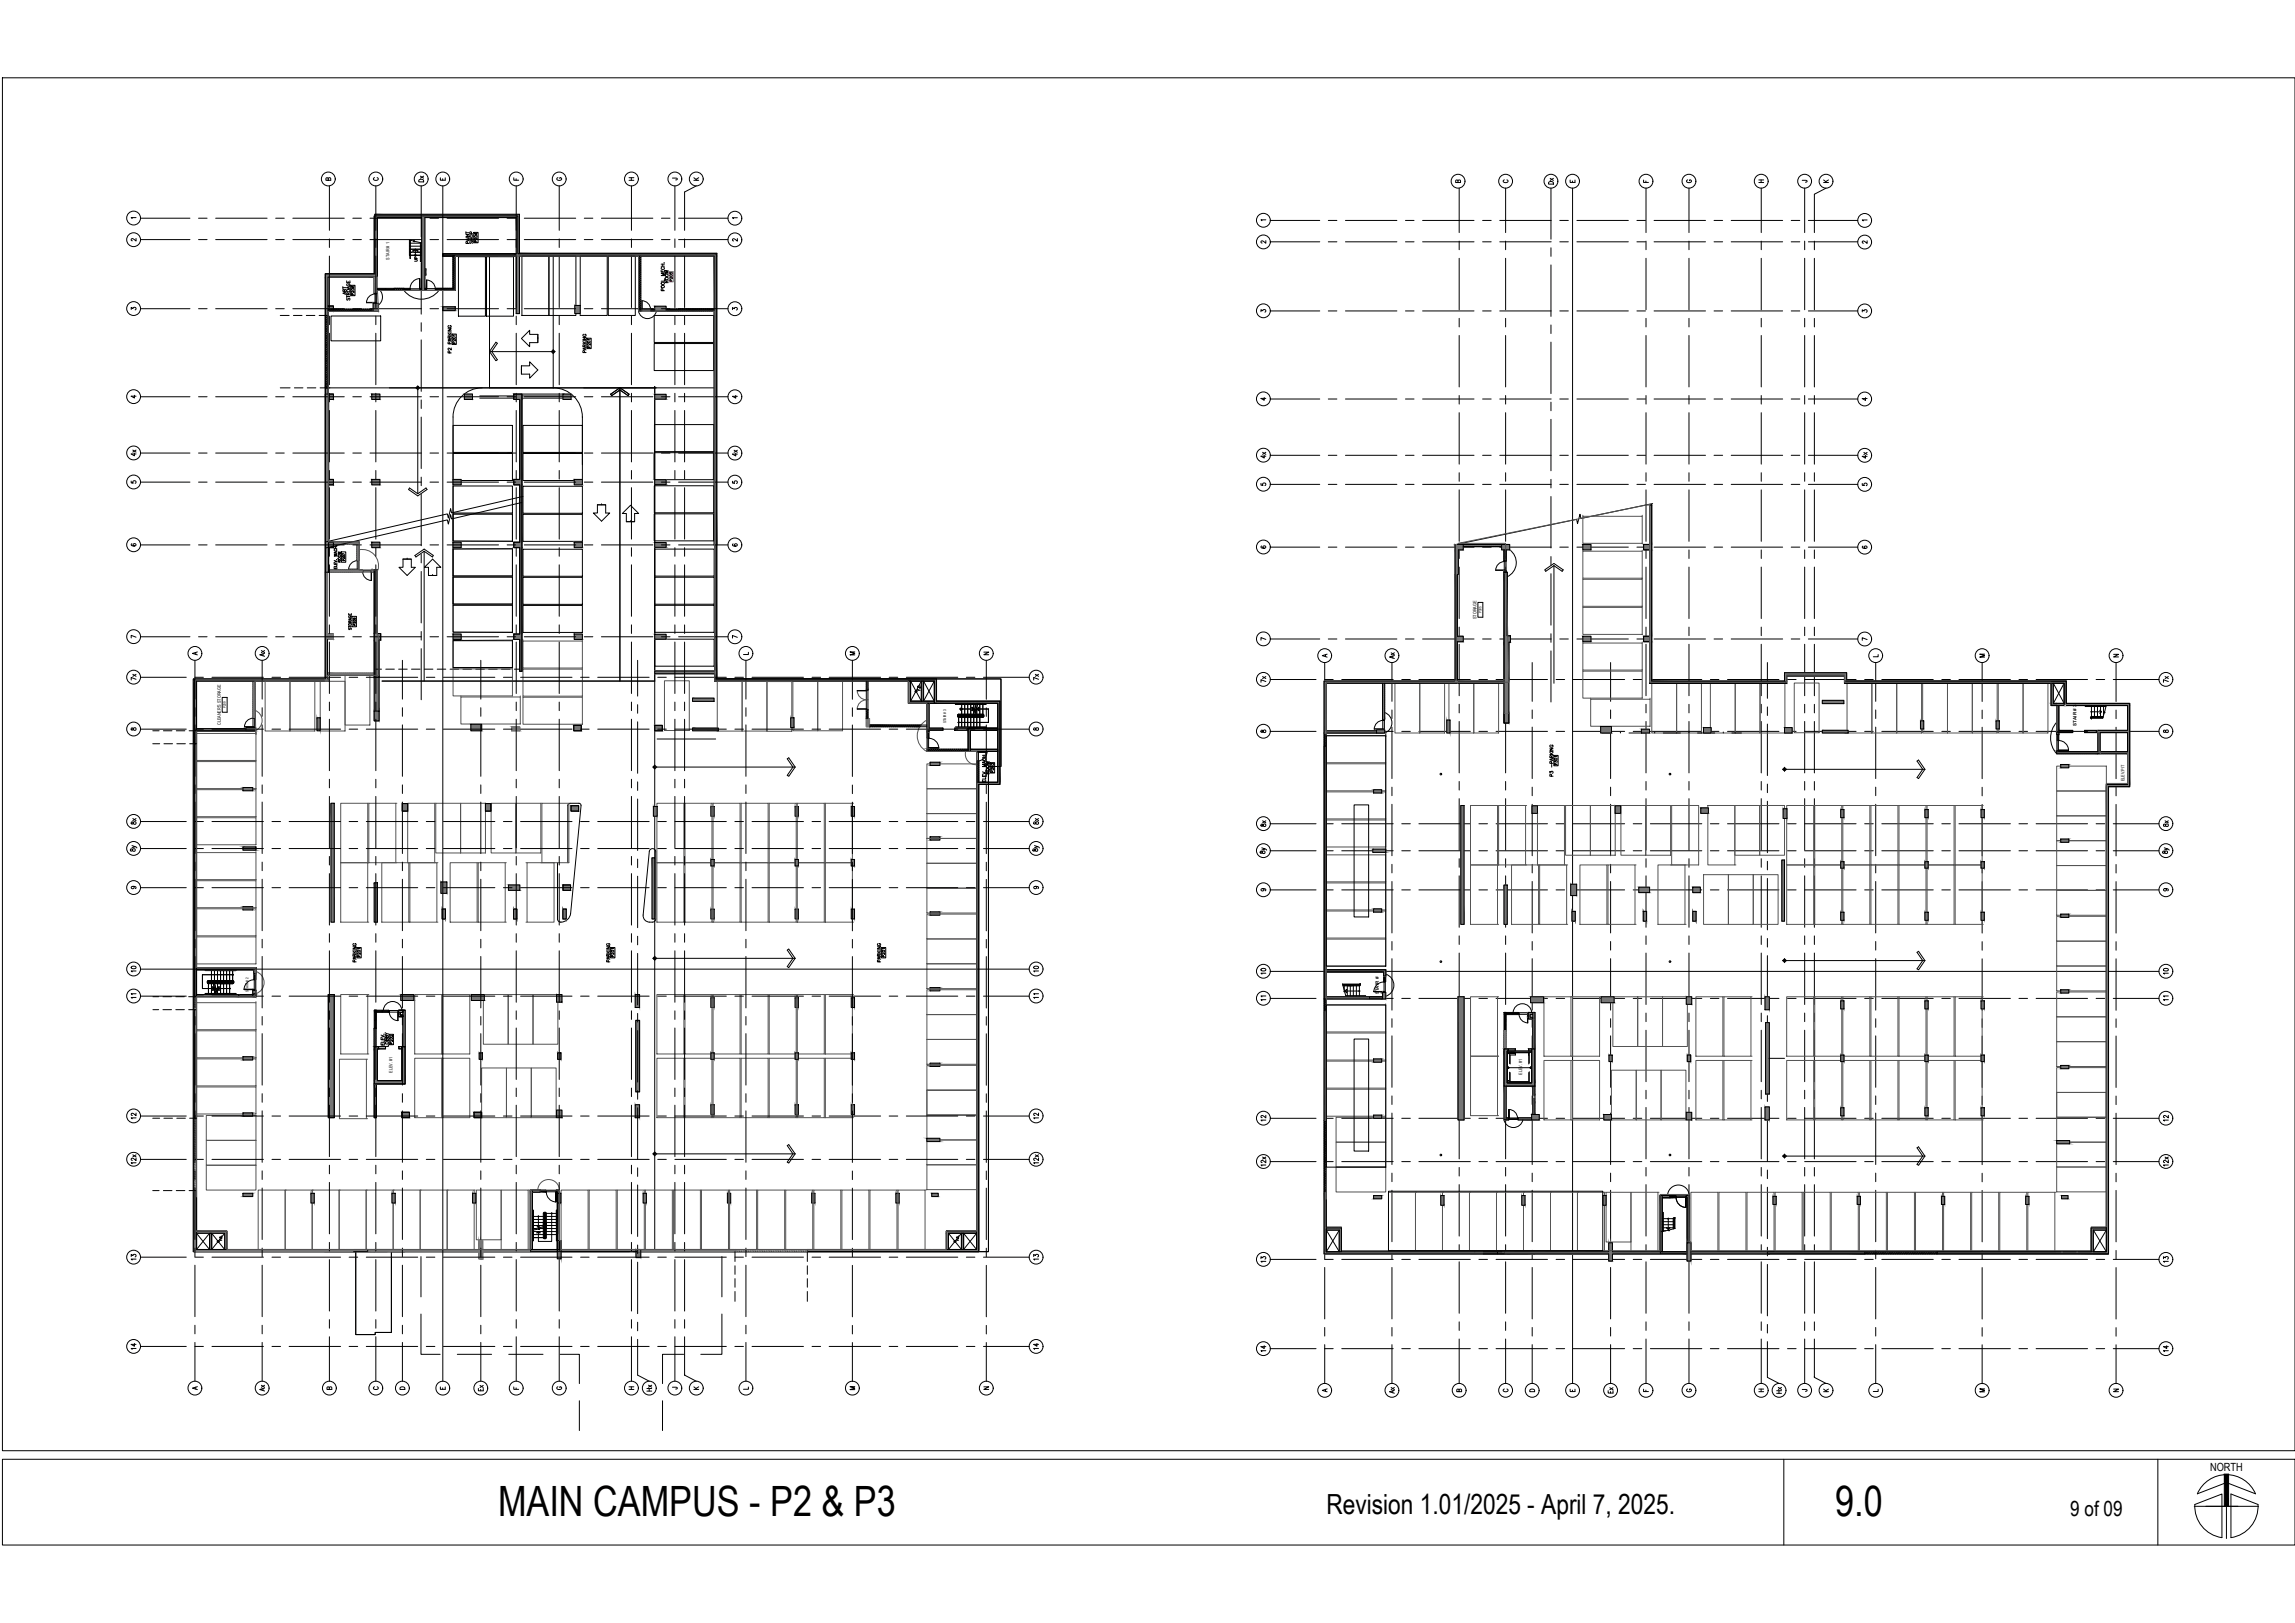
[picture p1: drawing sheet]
<svg xmlns="http://www.w3.org/2000/svg" width="1682mm" height="1189mm" viewBox="0 0 1682 1189" stroke-linecap="round" stroke-linejoin="round" font-family="sans-serif">
<defs><g id="words">
<g font-size="30.6">
<text x="365" y="1110">MAIN CAMPUS - P2 &amp; P3</text>
<text x="1345" y="1110">9.0</text>
</g>
<text font-size="20.3" x="972" y="1109">Revision 1.01/2025 - April 7, 2025.</text>
<text font-size="15.3" x="1517" y="1110">9 of 09</text>
<text font-size="8.3" x="1620" y="1078">NORTH</text>
<g font-size="7.9">
<text x="95" y="625">8y</text>
<text x="756" y="625">8y</text>
<text x="923" y="627">8y</text>
<text x="1584" y="627">8y</text>
</g>
<g font-size="7.5">
<text x="312" y="134" transform="rotate(-90 312 134)">Dx</text>
<text x="1370" y="337" transform="rotate(-90 1370 337)">4x</text>
</g>
<g font-size="7.1">
<text x="1140" y="136" transform="rotate(-90 1140 136)">Dx</text>
<text x="101" y="335" transform="rotate(-90 101 335)">4x</text>
<text x="542" y="335" transform="rotate(-90 542 335)">4x</text>
<text x="929" y="337" transform="rotate(-90 929 337)">4x</text>
<text x="195" y="482" transform="rotate(-90 195 482)">Ax</text>
<text x="1023" y="484" transform="rotate(-90 1023 484)">Ax</text>
<text x="101" y="500" transform="rotate(-90 101 500)">7x</text>
<text x="762" y="500" transform="rotate(-90 762 500)">7x</text>
<text x="929" y="501" transform="rotate(-90 929 501)">7x</text>
<text x="1590" y="501" transform="rotate(-90 1590 501)">7x</text>
<text x="101" y="605" transform="rotate(-90 101 605)">8x</text>
<text x="762" y="605" transform="rotate(-90 762 605)">8x</text>
<text x="929" y="607" transform="rotate(-90 929 607)">8x</text>
<text x="1590" y="607" transform="rotate(-90 1590 607)">8x</text>
<text x="101" y="713" transform="rotate(-90 101 713)">10</text>
<text x="762" y="713" transform="rotate(-90 762 713)">10</text>
<text x="929" y="715" transform="rotate(-90 929 715)">10</text>
<text x="1590" y="715" transform="rotate(-90 1590 715)">10</text>
<text x="95" y="733">11</text>
<text x="757" y="733">11</text>
<text x="101" y="821" transform="rotate(-90 101 821)">12</text>
<text x="762" y="821" transform="rotate(-90 762 821)">12</text>
<text x="929" y="822" transform="rotate(-90 929 822)">12</text>
<text x="1590" y="822" transform="rotate(-90 1590 822)">12</text>
<text x="101" y="854" transform="rotate(-90 101 854)">12x</text>
<text x="762" y="854" transform="rotate(-90 762 854)">12x</text>
<text x="929" y="855" transform="rotate(-90 929 855)">12x</text>
<text x="1590" y="855" transform="rotate(-90 1590 855)">12x</text>
<text x="101" y="924" transform="rotate(-90 101 924)">13</text>
<text x="762" y="924" transform="rotate(-90 762 924)">13</text>
<text x="929" y="926" transform="rotate(-90 929 926)">13</text>
<text x="1590" y="926" transform="rotate(-90 1590 926)">13</text>
<text x="101" y="990" transform="rotate(-90 101 990)">14</text>
<text x="762" y="990" transform="rotate(-90 762 990)">14</text>
<text x="929" y="991" transform="rotate(-90 929 991)">14</text>
<text x="1590" y="991" transform="rotate(-90 1590 991)">14</text>
<text x="355" y="1020" transform="rotate(-90 355 1020)">Ex</text>
<text x="195" y="1020" transform="rotate(-90 195 1020)">Ax</text>
<text x="479" y="1020" transform="rotate(-90 479 1020)">Hx</text>
<text x="1023" y="1022" transform="rotate(-90 1023 1022)">Ax</text>
<text x="1184" y="1022" transform="rotate(-90 1184 1022)">Ex</text>
<text x="1307" y="1022" transform="rotate(-90 1307 1022)">Hx</text>
</g>
<g font-size="6.6">
<text x="923" y="734">11</text>
<text x="1585" y="734">11</text>
</g>
<g font-size="5.7">
<text x="491" y="208" transform="rotate(-90 491 208)">ROOM</text>
<text x="488" y="214" transform="rotate(-90 488 214)">POOL MECH.</text>
<text x="255" y="217" transform="rotate(-90 255 217)">ART</text>
<text x="332" y="260" transform="rotate(-90 332 260)">P2 PARKING</text>
<text x="431" y="260" transform="rotate(-90 431 260)">PARKING</text>
<text x="1139" y="570" transform="rotate(-90 1139 570)">P3 -PARKING</text>
<text x="647" y="706" transform="rotate(-90 647 706)">PARKING</text>
<text x="968" y="1021">A</text>
<text x="1450" y="1021">M</text>
</g>
<g font-size="5.3">
<text x="238" y="133">B</text>
<text x="273" y="133">C</text>
<text x="407" y="133">G</text>
<text x="460" y="133">H</text>
<text x="508" y="133">K</text>
<text x="1101" y="135">C</text>
<text x="1235" y="135">G</text>
<text x="345" y="180" transform="rotate(-90 345 180)">PAINT</text>
<text x="351" y="179" transform="rotate(-90 351 179)">P204</text>
<text x="923" y="180">2</text>
<text x="1364" y="180">2</text>
<text x="261" y="217" transform="rotate(-90 261 217)">P206</text>
<text x="923" y="230">3</text>
<text x="1364" y="230">3</text>
<text x="335" y="253" transform="rotate(-90 335 253)">P201</text>
<text x="434" y="256" transform="rotate(-90 434 256)">P201</text>
<text x="95" y="293">4</text>
<text x="923" y="295">4</text>
<text x="1364" y="295">4</text>
<text x="923" y="357">5</text>
<text x="536" y="401">6</text>
<text x="923" y="470">7</text>
<text x="140" y="481">A</text>
<text x="622" y="481">M</text>
<text x="968" y="483">A</text>
<text x="1450" y="483">M</text>
<text x="1548" y="483">N</text>
<text x="923" y="538">8</text>
<text x="1585" y="538">8</text>
<text x="1143" y="561" transform="rotate(-90 1143 561)">P301</text>
<text x="726" y="568" transform="rotate(-90 726 568)">ROOM</text>
<text x="730" y="567" transform="rotate(-90 730 567)">P203</text>
<text x="724" y="574" transform="rotate(-90 724 574)">ELEV. MACH.</text>
<text x="262" y="706" transform="rotate(-90 262 706)">PARKING</text>
<text x="265" y="702" transform="rotate(-90 265 702)">P201</text>
<text x="448" y="706" transform="rotate(-90 448 706)">PARKING</text>
<text x="451" y="702" transform="rotate(-90 451 702)">P201</text>
<text x="650" y="702" transform="rotate(-90 650 702)">P201</text>
<text x="286" y="768" transform="rotate(-90 286 768)">LOBBY</text>
<text x="289" y="766" transform="rotate(-90 289 766)">P202</text>
<text x="140" y="1019">A</text>
<text x="239" y="1019">B</text>
<text x="273" y="1019">C</text>
<text x="292" y="1019">D</text>
<text x="407" y="1019">G</text>
<text x="460" y="1019">H</text>
<text x="508" y="1019">K</text>
<text x="622" y="1019">M</text>
<text x="720" y="1019">N</text>
</g>
<g font-size="4.9">
<text x="322" y="133">E</text>
<text x="376" y="133">F</text>
<text x="1066" y="135">B</text>
<text x="1150" y="135">E</text>
<text x="1204" y="135">F</text>
<text x="1288" y="135">H</text>
<text x="1336" y="135">K</text>
<text x="95" y="178">2</text>
<text x="536" y="178">2</text>
<text x="307" y="193" transform="rotate(-90 307 193)">UP</text>
<text x="95" y="228">3</text>
<text x="536" y="228">3</text>
<text x="536" y="293">4</text>
<text x="95" y="355">5</text>
<text x="536" y="355">5</text>
<text x="1364" y="357">5</text>
<text x="95" y="401">6</text>
<text x="923" y="403">6</text>
<text x="1364" y="403">6</text>
<text x="251" y="413" transform="rotate(-90 251 413)">ROOM</text>
<text x="254" y="412" transform="rotate(-90 254 412)">P207</text>
<text x="259" y="462" transform="rotate(-90 259 462)">STORAGE</text>
<text x="95" y="468">7</text>
<text x="536" y="468">7</text>
<text x="1364" y="470">7</text>
<text x="544" y="481">L</text>
<text x="720" y="481">N</text>
<text x="95" y="536">8</text>
<text x="757" y="536">8</text>
<text x="95" y="652">9</text>
<text x="757" y="652">9</text>
<text x="923" y="654">9</text>
<text x="1585" y="654">9</text>
<text x="322" y="1019">E</text>
<text x="376" y="1019">F</text>
<text x="1067" y="1021">B</text>
<text x="1101" y="1021">C</text>
<text x="1120" y="1021">D</text>
<text x="1150" y="1021">E</text>
<text x="1204" y="1021">F</text>
<text x="1235" y="1021">G</text>
<text x="1288" y="1021">H</text>
<text x="1336" y="1021">K</text>
<text x="1372" y="1021">L</text>
<text x="1548" y="1021">N</text>
</g>
<text font-size="4.9" fill="#ff007f" x="494" y="207" transform="rotate(-90 494 207)">P205</text>
<g font-size="4.4">
<text x="492" y="133">J</text>
<text x="1320" y="135">J</text>
<text x="262" y="459" transform="rotate(-90 262 459)">P208</text>
<text x="1372" y="482">L</text>
<text x="492" y="1019">J</text>
<text x="544" y="1019">L</text>
</g>
<text font-size="4" x="1320" y="1020">J</text>
<g font-size="3.5">
<text x="95" y="161">1</text>
<text x="536" y="162">1</text>
<text x="923" y="163">1</text>
<text x="1364" y="163">1</text>
<text x="706" y="521" transform="rotate(-90 706 521)">UP</text>
</g>
<g font-size="3.4">
<text x="1082" y="453" transform="rotate(-90 1082 453)">STORAGE</text>
<text x="162" y="531" transform="rotate(-90 162 531)">CLEANER'S STORAGE</text>
</g>
<g font-size="3.3">
<text x="285" y="190" transform="rotate(-90 285 190)">STAIR # 1</text>
<text x="1522" y="532" transform="rotate(-90 1522 532)">STAIR # 3</text>
<text x="1557" y="572" transform="rotate(-90 1557 572)">ELEV.PIT</text>
<text x="1011" y="728" transform="rotate(-90 1011 728)">STAIR #</text>
<text x="1014" y="728" transform="rotate(-90 1014 728)">2</text>
<text x="288" y="786" transform="rotate(-90 288 786)">ELEV. #1</text>
<text x="1116" y="787" transform="rotate(-90 1116 787)">ELEV. #1</text>
</g>
<g font-size="2.8">
<text x="693" y="530" transform="rotate(-90 693 530)">STAIR # 3</text>
<text x="182" y="727" transform="rotate(-90 182 727)">STAIR # 2</text>
</g>
<g font-size="2.5">
<text x="1086" y="449" transform="rotate(-90 1086 449)">P305</text>
<text x="165" y="519" transform="rotate(-90 165 519)">P209</text>
</g>
</g></defs>
<g fill="none" stroke="#000" stroke-width=".73">
<path d="M2 57h1680v1006h-1680zM241 136v33M275 136v33M309 136v38M325 136v876M378 136v50M410 136v33M463 136v33M495 136v33M510 136l-8 5v28M1069 138v32M1103 138v32"/>
<path d="M1137 138v37M1153 138v875M1206 138v32M1238 138v32M1291 138v32M1323 138v32M1338 138l-8 4v28M103 160h36M146 160h6M158 160h38M202 160h6M215 160h37"/>
<path d="M259 160h6M271 160h38M274 158h106v28h145v311h209v64h-10v356h-437v59h-12v2h-14v-61h-119v-420h96v-296h36zM315 160h6M328 160h37M372 160h6M378 159h-67v54M384 160h38M428 160h7M441 160h37M485 160h6M497 160h37"/>
<path d="M103 176h36M146 176h6M158 176h38M202 176h6M215 176h37M241 175v6M259 176h6M271 176h38M275 175v6M300 178h9M300 176v13h1v-13M308 178v14h1v-14"/>
<path d="M309 180v6M309 178l-5-1v-1l-1 1-3-1v11h9M315 176h6M328 176h37M372 176h6M384 176h38M410 175v6M428 176h7M441 176h37M463 175v6M485 176h6M495 175v6"/>
<path d="M497 176h37M502 175v6M931 177h36M931 161h36M974 177h6M974 161h6M986 177h38M986 161h38M1030 177h6M1030 161h6M1043 177h37M1043 161h37"/>
<path d="M1069 177v6M1087 177h6M1087 161h6M1099 177h38M1099 161h38M1103 177v6M1143 177h6M1143 161h6M1156 177h37M1156 161h37M1200 177h6M1200 161h6"/>
<path d="M1206 177v6M1212 177h38M1212 161h38M1238 177v6M1256 177h7M1256 161h7M1269 177h38M1269 161h38M1291 177v6M1313 177h6M1313 161h6M1323 177v6"/>
<path d="M1325 177h37M1325 161h37M1330 177v6M241 188v37M275 188v37M300 185h8M300 183h8M300 180h9M300 187h.1M300 185h.1M302 184l2-2 2 2-2-1zM304 183v4"/>
<path d="M309 192v38M311 197h1v5h-1zM311 197l1 5M312 197l-1 5M325 186h53v2h-53zM325 188h53M332 188h2v25h-15v-2h13zM332 191l2 2M332 188v23h-13v2M332 200l2 1M332 198l2 2M332 197l2 1"/>
<path d="M332 195l2 2M332 194l2 2M332 193l2 1M332 190l2 1M332 188l2 2M333 188l1 1M333 188l-1 1M334 189l-2 1M334 188v25h-15M334 200l-2 1M334 199l-2 1M334 197l-2 2"/>
<path d="M334 196l-2 1M334 194l-2 2M334 193l-2 2M334 192l-2 1M334 190l-2 2M336 188h20v44h-20zM357 188h19v44h-19zM359 188v96M378 188v42h3v-42h142v211M378 186h-53v2M378 186h-53v2h53M383 188h19v43h-19z"/>
<path d="M402 188h20v43h-20zM405 188v96M410 188v37M425 188h20v43h-20zM446 188h20v43h-20zM463 188v37M468 188h2v40h-2zM468 188v40M468 188l2 1M469 188l-1 1 2 1M470 188v40h-2M470 200l-2 1 2 2"/>
<path d="M470 198l-2 2 2 1M470 197l-2 1 2 2M470 196l-2 1 2 2M470 194l-2 2 2 1M470 193l-2 1 2 2M470 191l-2 2 2 1M470 190l-2 1 2 2M470 189l-2 1 2 2M495 188v37M502 188v37M1069 189v38M1103 189v38"/>
<path d="M1137 181v7M1137 194v38M1206 189v38M1238 189v38M1291 189v38M1323 189v38M1330 189v38M254 206v1h2v-1M254 218v2l2-2v1v1M255 206v1M274 203h3v12h-3zM274 215v-12h-34v21h4v4h-4v61h4v4h-3v58h3v4"/>
<path d="M275 215h1v7h-1zM275 215a6 6 0 0 0-6 7h6h-6M275 215h1zM277 212h.1M277 212h12M277 211h23v2h-23M277 212h6M279 213a7 7 0 0 1-1 10M283 212h.1M283 212h5M288 212h1zM289 211h7v2h-7z"/>
<path d="M289 211l1 2M289 211v2M290 211l1 2M290 211l-1 1M291 211l2 2M291 211l-1 2M293 211l1 2M293 211l-2 2M294 211l2 2M294 211l-1 2M295 211l1 1M296 211l-2 2"/>
<path d="M296 212h1zM296 212h4M296 212l-1 1M296 211v2M296 213a16 16 0 0 0 26 0M297 212h3M300 212h.1M300 212h1zM301 212h7M307 204a7 7 0 0 0-6 8M307 204l1 8h-1zM308 212l1 1"/>
<path d="M308 211h.1M309 211v1M309 211h-1v2h1M309 213v-54h-32v56h-3M309 212l-1 1M311 211h1v2h-3M311 213h1M312 211v1M312 212h1zM312 211h7v2h-7zM312 212h-1M313 205v7v-7a6 6 0 0 1 6 7"/>
<path d="M319 212h.1M319 212l1 1M320 211h-1M320 211l1 2M321 211l-2 2M321 211l2 2M322 211l-1 2M323 211l1 2M324 211l-2 2M324 211l2 2M325 211l-1 2M325 211l2 2"/>
<path d="M327 211l-2 2M327 211l1 2M328 211l-2 2M328 211l2 2M329 211l-1 2M330 211l1 2M331 211l-2 2M331 211l2 2M332 211l2 1M332 209l2 2M332 208l2 2M332 207l2 1"/>
<path d="M332 205l2 2M332 204l2 1M332 202l2 2M332 201l2 2M334 213h-1M334 211l-2 2M334 210l-3 3M334 208l-2 2M334 207l-2 2M334 206l-2 1M334 204l-2 2M334 203l-2 1"/>
<path d="M334 201l-2 2M470 216l-2 2 2 2M470 219l-2 2 2 1M470 218l-2 1 2 2M470 215l-2 2 2 1M470 214l-2 1 2 2M470 212l-2 2 2 1M470 211l-2 1 2 2M470 210l-2 1 2 2M470 208l-2 2 2 1M470 207l-2 1 2 2M470 205l-2 2 2 1"/>
<path d="M470 204l-2 1 2 2M470 202l-2 2 2 2M470 201l-2 2 2 1M103 226h36M146 226h6M158 226h38M202 226h6M205 231h7M215 226h37M215 231h6M224 231h7M234 231h6"/>
<path d="M238 231h2v53h-2zM239 231h-1M239 231l-1 1M240 224h4v4h-4zM240 232l-2 2M240 233l-2 2M240 235l-2 2M240 237l-2 2M240 238l-2 2M240 231l-2 2M240 234l-2 2M240 236l-2 2"/>
<path d="M240 240l-2 1M241 227h32v1h-32zM241 228h32M241 228l2-1 1 1M241 232v6M241 228v-1l2 1M242 228l2-1 2 1M243 231h36v19h-36zM244 228l1-1 2 1M245 227h28l-1 1M247 228l1-1 2 1M247 227l-2 1"/>
<path d="M247 227l1 1M248 228l2-1 1 1M250 228l1-1 2 1M251 228l1-1 2 1M252 228l2-1 1 1M254 228l1-1 2 1M255 228l2-1 1 1M256 228l2-1 2 1M258 228l1-1 2 1M259 226h6M259 228l2-1 1 1M261 228l1-1 2 1"/>
<path d="M262 228l2-1 1 1M263 228l2-1 2 1M265 228l1-1 2 1M266 228l2-1 1 1M268 228l1-1 2 1M269 228l2-1 1 1M270 228l2-1 1 1M271 226h38M273 222h4v6h-4zM275 222h1zM275 232v6M309 236v7"/>
<path d="M315 226h6M325 225h9v3h-9M325 225h9v3h-9zM328 226h37M372 226h6M378 232v6M384 226h38M410 232v6M421 224h4v6h-4zM428 226h7M441 226h37M463 232v6"/>
<path d="M468 228a7 7 0 0 0 7 5 7 7 0 0 0 6-5M470 226l-2 2M470 225l-2 1 2 2M470 223l-2 2 2 2M470 222l-2 2 2 1M470 221l-2 1 2 2M470 227v1zM470 227h7v1h-7zM470 227l-1 1M471 220l-1 7v-7a6 6 0 0 1 7 7M477 227v1zM477 226h3v2h-3z"/>
<path d="M477 228h3M477 227l1 1M478 226l1 2M478 226l-1 1M479 226l1 1M479 226l-1 2M479 231h44v20h-44zM480 224h8v4h-8zM480 226h-3v2M480 227l-1 1M485 226h6M488 226h35v2h-35z"/>
<path d="M488 226h35M488 228h35M488 227l1 1M489 226l2 2M489 226l-1 1M490 226l2 2M491 226l-2 2M492 226l1 2M492 226l-2 2M493 226l2 2M493 226l-1 2M495 226l1 2 2-2"/>
<path d="M495 232v6M495 226l-2 2M496 226l1 2 2-2M496 226l-1 2M497 226l2 2M497 226h37M499 226l1 2M500 226l2 2M500 226l-1 2M502 226l1 2M502 226l-2 2M502 232v6"/>
<path d="M503 226l2 2M503 226l-1 2M504 226l2 2 1-2M505 226l-2 2M506 226l1 2 2-2M506 226l-2 2M507 226l2 2 1-2M509 226l1 2 2-2M510 226l2 2M511 226l2 2M513 226l1 2M513 226l-2 2"/>
<path d="M514 226l2 2 1-2M514 226l-1 2M516 226l1 2 2-2M516 226l-2 2M517 226l1 2 2-2M518 226l2 2 1-2M520 226l1 2 2-2M521 226l2 2v-1M523 226v1M931 228h36M974 228h6M986 228h38"/>
<path d="M1030 228h6M1043 228h37M1069 233v6M1087 228h6M1099 228h38M1103 233v6M1137 238v6M1143 228h6M1156 228h37M1200 228h6M1206 233v6M1212 228h38"/>
<path d="M1238 233v6M1256 228h7M1269 228h38M1291 233v6M1313 228h6M1323 233v6M1325 228h37M1330 233v6M240 240l-2 2M240 242l-2 2M240 243l-2 2M240 245l-2 2"/>
<path d="M240 247l-2 2M240 248l-2 2M240 250l-2 2M240 252l-2 2M240 254l-2 2M240 255l-2 2M240 257l-2 2M240 259l-2 2M240 241l-2 2M240 246l-2 2M240 251l-2 2M240 253l-2 2"/>
<path d="M240 256l-2 2M240 258l-2 2M240 260l-2 2M241 244v38M275 244v38M309 249v38M359 258h48M363 251h2l-5 6 5 7h-2l-4-7zM378 244v38M382 248l6-6v3h6v6h-6v3zM394 245v6M394 248h.1"/>
<path d="M410 244v38M463 244v38M479 252h44v19h-44zM495 244v38M502 244v38M1069 246v37M1103 246v37M1137 251v37M1206 246v37M1238 246v37M1291 246v37M1323 246v37"/>
<path d="M1330 246v37M240 262l-2 2M240 264l-2 2M240 265l-2 2M240 267l-2 2M240 269l-2 2M240 270l-2 2M240 272l-2 2M240 274l-2 2M240 275l-2 2M240 277l-2 2M240 279l-2 2"/>
<path d="M240 261l-2 2M240 263l-2 2M240 266l-2 2M240 268l-2 2M240 271l-2 2M240 273l-2 2M240 276l-2 2M240 278l-2 2M240 280l-2 2M382 268h6v-3l6 6-6 6v-3h-6zM382 268v6M382 271h.1"/>
<path d="M103 291h36M146 291h6M158 291h38M202 291h6M205 284h8M215 291h37M216 284h6M225 284h6M235 284h288M238 289h3v130h-3zM240 282l-2 2M240 284h.1"/>
<path d="M240 281l-2 2M240 283l-1 1M241 289h3v4h-3zM241 288v6M259 291h6M271 291h38M272 289h6v4h-6zM275 288v6M305 284h3M306 283v78M309 293v6M315 291h6"/>
<path d="M328 291h37M340 289h6v4h-6zM352 290h25M352 292h25M353 284a21 21 0 0 0-21 21v138M372 291h6M377 289h6v203h-2v-24h-4v-4h4v-63h-4v-4h4v-42h-4v-4h4v-58h-4zM378 288v6M383 290h30M383 292h30M383 289h31M384 291h38"/>
<path d="M405 284a21 21 0 0 1 22 21v35M410 288v6M413 289h6v4h-6zM428 291h7M441 291h37M448 289l6-5 7 5-1 1-6-4-6 4zM454 284v215M463 288v6M480 289h8v3h-8zM480 283v632M485 291h6M495 288v6"/>
<path d="M497 291h37M502 288v6M931 292h36M974 292h6M986 292h38M1030 292h6M1043 292h37M1069 290v6M1087 292h6M1099 292h38M1103 290v6M1137 295v6"/>
<path d="M1143 292h6M1156 292h37M1200 292h6M1206 290v6M1212 292h38M1238 290v6M1256 292h7M1269 292h38M1291 290v6M1313 292h6M1323 290v6M1325 292h37"/>
<path d="M1330 290v6M241 301v37M275 301v37M309 306v37M332 312h44v19h-44zM378 301v37M383 312h44v19h-44zM410 301v37M463 301v37M480 311h43v20h-43zM495 301v37M502 301v37"/>
<path d="M1069 302v38M1103 302v38M1137 307v38M1206 302v38M1238 302v38M1291 302v38M1323 302v38M1330 302v38M103 332h36M146 332h6M158 332h38M202 332h6"/>
<path d="M215 332h37M259 332h6M271 332h38M315 332h6M328 332h37M332 332h44v20h-44zM372 332h6M383 332h44v20h-44zM384 332h38M428 332h7M441 332h37M479 332h44v19h-44z"/>
<path d="M485 332h6M497 332h37M931 334h36M974 334h6M986 334h38M1030 334h6M1043 334h37M1087 334h6M1099 334h38M1143 334h6M1156 334h37M1200 334h6"/>
<path d="M1212 334h38M1256 334h7M1269 334h38M1313 334h6M1325 334h37M103 353h36M146 353h6M158 353h38M202 353h6M215 353h37M241 351h3v4h-3zM241 345v6"/>
<path d="M241 357v38M244 355h-3v42h3v4h-3v18M259 353h6M271 353h38M272 351h6v4h-6zM275 345v6M275 357v38M300 357l6 5 6-5 1 2-7 4-7-4zM309 349v7M315 353h6M328 353h37M332 356h44v20h-44z"/>
<path d="M332 351h6v4h-6zM372 353h6M378 345v6M378 357v38M383 356h44v20h-44zM384 353h38M410 345v6M410 357v38M421 351h6v4h-6zM428 353h7M441 353h37M463 345v6"/>
<path d="M463 357v38M480 356h43v20h-43zM480 351h8v4h-8zM485 353h6M495 345v6M495 357v38M497 353h37M502 345v6M502 357v38M931 355h36M974 355h6M986 355h38"/>
<path d="M1030 355h6M1043 355h37M1069 346v7M1069 359v38M1087 355h6M1099 355h38M1103 346v7M1103 359v38M1137 351v6M1143 355h6M1156 355h37M1200 355h6"/>
<path d="M1206 346v7M1206 359v38M1212 355h38M1238 346v7M1238 359v38M1256 355h7M1269 355h38M1291 346v7M1291 359v38M1313 355h6M1323 346v7M1323 359v38"/>
<path d="M1325 355h37M1330 346v7M1330 359v38M309 362v38M332 377h44v20l-44-1zM383 368l-52 12-1-3-1 7-1-3-90 20M383 377h44v20h-44zM383 364l-52 12-1-3-1 6-1-3-90 21M438 370h6v6h3l-6 6-6-6h3zM438 370h6M441 370h.1M456 376l6-6 6 6h-3v6h-6v-6z"/>
<path d="M479 376h44v20h-44zM1137 364v37M1209 370h2v129h97l1 2h-100v-31h-4v-4h4v-63h-4v-4h4zM1209 370v29h-4v4h4v63h-4v4h4v31h100M1211 370v129h97v-6h45v6M1211 369l-52 11-1-3-2 7v-4l-90 19M103 399h36M146 399h6M158 399h38M202 399h6M215 399h37M241 397h22v13h-1v-11h-21z"/>
<path d="M241 397h3v4h-3zM241 399h21v11M241 397h22v13h-1M247 400h.1M259 399h6M271 399h38M272 397h6v4h-6zM315 399h6M328 399h37M332 397h6v4h-6zM372 399h6M384 399h38"/>
<path d="M421 397h6v4h-6zM428 399h7M441 399h37M459 382h6M462 382h.1M480 397h8v4h-8zM485 399h6M497 399h37M524 399v93h-44v2h44v5h161M1066 399v100h-95v419h208v6h3v-6h35M1068 399h4v4h-3v18h-1v45h4v4h-4M1069 399h3v4h-3z"/>
<path d="M1072 399h29v1h-29zM1072 399h29M1101 399h5v4h-5zM1160 399h6v4h-6zM238 419v78v-6M241 418h24v1h-24zM241 418h24v1M241 401v6M241 414v37M245 415v2h2v-2M245 412v1h2M245 411h2l-2 1"/>
<path d="M245 402h2M245 400h2M245 402a.7 .7 0 0 0 0 1 .7 .7 0 0 0 1 1 .7 .7 0 0 0 1-1 .7 .7 0 0 0-1-1M246 400v2M246 416v1M247 414v1h-2M247 406h-2l2 1h-2h2M247 404l-2 1h2M262 410h1v8h-1zM262 411a6 6 0 0 0-6 6h6h-6M262 417l1 1zM262 410l1 1z"/>
<path d="M265 418l1 1zM265 418h8v1h-8zM265 419h-25v45h4v4h-4v29M266 419a6 6 0 0 0 6 6v-6v6M272 418l1 1zM273 418h1v1h-1zM273 419h1M273 417h.1M274 418h3v46h2v5h-1v27h-4zM275 401v6M275 414v37M277 418h-4v1"/>
<path d="M277 418h.1M295 410h6v6h3l-6 6-6-6h3zM295 410h6M298 410h.1M304 407l7-5 7 5-1 1-6-4-6 4zM309 406v6M309 419v37M311 404v95M317 410l6 6h-3v6h-6v-6h-3zM332 402h44v20h-44zM378 401v6M378 414v37"/>
<path d="M383 402h44v20h-44zM410 401v6M410 414v37M463 401v6M463 414v37M480 402h43v20h-43zM495 401v6M495 414v37M502 401v6M502 414v37M931 401h36M974 401h6"/>
<path d="M986 401h38M1030 401h6M1043 401h37M1069 403v6M1069 415v38M1072 400h29M1087 401h6M1099 401h38M1102 403h2v8h-2zM1102 419h3v47h2v4h-1v28h-4zM1102 403v8M1103 411h1v7h-1z"/>
<path d="M1103 411a6 6 0 0 0-7 7h7h-7M1103 418h.1M1103 411h.1M1103 403v6M1103 415v38M1104 419h.1M1104 419v-1h-2v1h3M1104 403v8h-2M1106 403a11 11 0 0 1-1 19M1132 417l7-4 7 4-1 2-6-5-6 5zM1137 408v6M1139 414v87"/>
<path d="M1143 401h6M1156 401h37M1200 401h6M1206 403v6M1206 415v38M1212 401h38M1238 403v6M1238 415v38M1256 401h7M1269 401h38M1291 403v6M1291 415v38"/>
<path d="M1313 401h6M1323 403v6M1323 415v38M1325 401h37M1330 403v6M1330 415v38M314 422h6M317 422h.1M332 423h44v19h-44zM383 423h44v20h-44zM480 423h43v20h-43zM1066 421h3v-22h-3v100h2"/>
<path d="M1068 421v78M1137 420v38M241 458v6M258 451h3v8h-3zM275 458v6M332 443h44v20h-44zM378 458v6M383 443h44v20h-44zM410 458v6M463 458v6M480 443h43v20h-43zM495 458v6"/>
<path d="M502 458v6M1069 459v7M1083 441h4v11h-4zM1103 459v7M1206 459v7M1238 459v7M1291 459v7M1323 459v7M1330 459v7M103 466h36M146 466h6M158 466h38"/>
<path d="M202 466h6M215 466h37M239 464h5v4h-5zM241 470v38M259 466h6M271 466h38M275 470v38M309 463v6M309 475v38M315 466h6M328 466h37M332 469h44v20h-44z"/>
<path d="M332 464h6v4h-6zM372 466h6M378 470v38M384 466h38M410 470v38M421 464h6v4h-6zM428 466h7M441 466h37M463 470v38M480 468h43v20h-43zM480 465h8v3h-8zM485 466h6"/>
<path d="M495 470v38M497 466h37M502 470v38M931 468h36M974 468h6M986 468h38M1030 468h6M1043 468h37M1068 466h4v4h-4zM1069 472v38M1087 468h6M1099 468h38"/>
<path d="M1103 472v38M1137 464v7M1137 477v37M1143 468h6M1156 468h37M1160 466h6v4h-6zM1200 468h6M1206 472v38M1212 468h38M1238 472v38M1256 468h7M1269 468h38"/>
<path d="M1291 472v38M1313 468h6M1323 472v38M1325 468h37M1330 472v38M103 496h34M142 497h99v2h-97v36h-2zM143 496h6M143 484v28M155 496h38M185 499h2v27h-2zM185 499v27"/>
<path d="M187 499v27h-2M192 484v28M199 496h7M212 496h38M240 495h34M240 493h34M241 499h-97v35h43v1h-43M256 496h6M268 496h38M274 496v32h4v-7M274 496v-78h3v46h2v5h-1v52M276 490h4"/>
<path d="M280 499h200M283 490h6M292 490h6M295 484v28M302 490h6M311 490h6M312 496h7M320 490h7M325 496h38M330 490h6M339 490h7M349 490h6"/>
<path d="M352 484v28M358 490h6M368 490h6M369 496h6M377 490h4M382 496h37M426 496h6M438 496h38M467 484v26M482 496h6M495 496h37M524 497h162v17h47v61h-16v342h-125v-2h124v-342h15v-58h-46v-16h-161z"/>
<path d="M525 497h161v17h47v61h-16v342h-253M525 497v-311h-144v-29h-106v44h-37v296h-96v420h209v5h3v-5h35M539 496h6M547 484v28M551 496h38M595 496h6M608 496h37M625 484v28M635 499v27M636 499v27M652 496h6M664 496h38"/>
<path d="M666 499h1v15h18v1h-19zM666 499v16h65v18h-31v2M675 499h2v15h-2zM685 499l-8 15v-15l8 15M685 499v15M708 496h7M721 496h33M723 484v28M931 498h34M971 499h97v2h-96v36h-1zM971 498h6M971 485v29"/>
<path d="M983 498h38M1020 485v29M1027 498h7M1040 498h38M1068 499h34v2h-34zM1068 499h34v-80h3v47h2v4h-1v53M1084 498h6M1096 498h38M1102 498v32M1123 485v29M1140 498h7M1153 498h38"/>
<path d="M1180 485v29M1197 498h6M1210 498h37M1254 498h6M1266 498h38M1295 485v27M1308 493h45v6h-1v-4h-43v6l-1-2zM1310 498h6M1323 498h37M1352 499h162v16h47v61h-16v342h-125v-1h124v-342h15v-58h-46v-16h-161zM1353 499h161v16h47v61h-16v342h-250M1367 498h6"/>
<path d="M1375 485v29M1379 498h38M1423 498h6M1436 498h37M1453 485v29M1480 498h6M1492 498h38M1536 498h7M1549 498h33M1551 485v29M143 518v7M163 511h3v11h-3z"/>
<path d="M192 518v7M241 514v7M275 514v7M295 518v7M352 518v7M378 514v7M410 514v7M463 514v7M467 516v6M495 514v7M502 514v7M508 511h15v3h-15z"/>
<path d="M547 518v7M625 518v7M628 519h7h-7M628 506h7M635 520h1M635 505h1M635 520l1 1M636 520l-1 1M667 514h18M667 514l8-15v15M667 514v-15l8 15M672 505v1h2"/>
<path d="M673 503a1 1 0 0 1 1-1 1 1 0 0 1 0 2h-2zM673 505v1M674 502h.1M674 504h.1M679 515h2v18h10v2h-12zM679 515v25h2v-5M681 515v18h10M705 515v1M705 516v7M705 519h8M707 515v1M707 516v7"/>
<path d="M709 515v1M709 516v7M711 515v1M711 516v7M712 518l1 1v2v-2zM714 516h-14h14M714 515v1M714 516v6M714 516h1M714 516h2M716 515l-2 4v1h1h-1l-1 4M716 518v5"/>
<path d="M717 516h6h-6M717 515l-1 4-1 1h1h-1l-1 4M717 519h7v10h-22M717 518v1v2v-2zM718 515v1M718 516v7M720 515v1M720 516v7M723 518v7M1013 501v26h2v-26M1069 516v6M1102 501h-130v34h43v2h-43"/>
<path d="M1103 516v6M1206 516v6M1238 516v6M1291 516v6M1295 518v6M1309 501v-6h43v6h161M1323 516v6M1330 516v6M1336 513h15v2h-15zM1503 501h2v14h2v2h-4zM1503 501v16h56v18h-31v2M1505 515h8"/>
<path d="M1505 515v-14l8 14M1507 517h2v18h10v2h-12zM1507 515h6v2h-6zM1507 515v22M1509 517v18h10M1513 501l-8 14M1513 517h1h-1M1513 501v14M1533 517h.1M1533 518v7M1535 517h.1M1535 518v7"/>
<path d="M1537 517h.1M1537 518v7M1540 517h.1M1540 518v7M1542 517h-14v1h14M1542 518h1M1542 517h.1M1542 518v6M1542 517h2M1544 517l-2 5h1h-1l-1 4h-8v-1l8 1M103 534h34M112 535h5"/>
<path d="M120 535h6M129 535h6M139 535h4M142 535h2v10h-2zM143 535h-1M143 534h6M143 531v38M144 535l-2 2M144 535h43M144 535v174M144 536l-2 1M144 537l-2 2"/>
<path d="M144 539l-2 1M144 537l-2 1M144 538l-2 2M144 540l-2 2M155 534h38M180 533h7v2h-7zM185 526h2v7h-2zM186 526a6 6 0 0 0-7 7h7l-7-1M186 533h.1M186 526h.1M188 536v2M192 531v38"/>
<path d="M199 534h7M212 534h38M232 526h3v9h-3zM241 527v38M256 534h6M268 534h38M274 521h4v7h-4zM275 527v38M295 531v38M312 534h7M325 534h38M345 531h8v4h-8z"/>
<path d="M352 531v38M369 534h6M375 533h6v2h-6zM378 527v38M382 534h37M410 527v38M421 531h5v4h-5zM426 534h6M438 534h38M463 527v38M467 529v37M480 531h5v4h-5z"/>
<path d="M482 534h6M495 534h37M495 527v38M502 527v38M508 533h18v2h-18zM539 534h6M547 531v38M551 534h38M580 526h2v7h-2zM595 534h6M608 534h37M625 531v38"/>
<path d="M635 526h2v6h-2zM635 526h.1M635 525l1 1M635 524l1 1M635 522l1 1M635 521l1 1M636 521l-1 2M636 523l-1 1M636 524l-1 1M636 526h-1M637 532h1M637 532h42"/>
<path d="M637 531h42M638 531h-1M638 531l1 1M639 531l-1 1M640 531l1 1M640 531l-1 1M641 531l1 1M642 531l-1 1M642 531l2 1M643 531l-1 1M644 531l1 1M645 531l-2 1"/>
<path d="M645 531l1 1M646 531l-1 1M647 531l1 1M647 531l-1 1M648 531l1 1M649 531l-1 1M649 531l2 1M650 531l-1 1M651 531l1 1M652 531l-2 1M652 534h6M652 531l1 1"/>
<path d="M653 531l-1 1M654 531l1 1M654 531l-1 1M655 531l1 1M656 531l-1 1M656 531l2 1M657 531l-1 1M658 531l1 1M659 531l-2 1M659 531l1 1M660 531l-1 1M661 531l1 1"/>
<path d="M661 531l-1 1M662 531l1 1M663 531l-1 1M663 531l2 1M664 531l-1 1M664 534h38M665 531l1 1M666 531l-2 1M666 531l1 1M667 531l-1 1M668 531l1 1M668 531l-1 1"/>
<path d="M669 531l1 1M670 531l-1 1M670 531l2 1M671 531l-1 1M672 531l1 1M673 531l-2 1M673 531l1 1M674 531l-1 1M674 532h.1M675 531h.1M679 535h2v1h-2zM679 536h2"/>
<path d="M680 536l1 1zM680 536v4M680 537v3M681 536v4M681 535l-1 1h-1l1-1 1 1M691 533v2h-12M700 533h10v2h-10zM700 535h10v15h21M700 533h23h-23zM703 524v1M703 524h17M703 525h17"/>
<path d="M703 525v8M703 533h.1M703 524h10M705 525h.1M705 525v8M705 533h.1M707 524h.1M707 525h.1M707 525v8M707 533h.1M708 534h7M709 524h.1"/>
<path d="M709 525h.1M709 525v8M709 533h.1M710 533h21v2h-20v15h-1zM711 535h20M711 524h.1M711 525h.1M711 525v8M711 533h.1M713 523h-11v2h1M714 525h.1M714 525v8"/>
<path d="M714 533h.1M714 524h6M715 523h5M716 524h.1M716 525h.1M716 525v8M716 533h.1M718 524h.1M718 525v8M718 533h.1M720 523l1 1v1h-1h-17M720 524v1"/>
<path d="M721 534h33M723 531v38M931 536h34M971 537h1v9h-1zM971 537h.1M971 536h6M971 520v6M971 533v37M972 537l-1 1M972 539h44v169h-44zM972 537l-1 2M972 539l-1 1"/>
<path d="M972 538l-1 2M972 540l-1 2M972 537v173M983 536h38M1009 535h6v2h-6zM1013 527h2v8h-2zM1014 528a6 6 0 0 0-7 6h7h-7M1014 534v1zM1014 527v1zM1015 522a8 8 0 0 1 5 7 8 8 0 0 1-5 8h-43M1016 537v3M1020 520v6"/>
<path d="M1020 533v37M1027 536h7M1040 536h38M1060 527h3v10h-3zM1069 528v38M1084 536h6M1096 536h38M1102 523h4v7h-4zM1102 523v7h4v-7M1103 528v38M1123 520v6M1123 533v37"/>
<path d="M1140 536h7M1153 536h38M1173 532h8v5h-8zM1174 537h7M1180 520v6M1180 533v37M1188 537h.1M1194 537h12M1197 536h6M1203 534h6v3h-6zM1206 528v38M1210 536h37"/>
<path d="M1213 537h.1M1219 537h13M1238 537h.1M1238 528v38M1244 537h13M1249 533h5v4h-5zM1254 536h6M1263 537h.1M1266 536h38M1269 537h7M1291 528v38M1295 530v38"/>
<path d="M1308 533h5v4h-5zM1310 536h6M1323 536h37M1323 528v38M1330 528v38M1336 535h19v2h-19zM1367 536h6M1375 520v6M1375 533v37M1379 536h38M1408 528h2v6h-2zM1423 536h6"/>
<path d="M1436 536h37M1453 520v6M1453 533v37M1463 528h2v6h-2zM1480 536h6M1492 536h38M1507 529a17 17 0 0 0 0 23M1507 537h2v1h-2zM1507 537v5h2v-5M1507 538h2M1508 538h1zM1508 538v4"/>
<path d="M1509 538v4M1519 535v2h-12M1528 535h10v2h-10zM1528 537h10v15h1M1532 521h8M1533 525l-1 1 1-1h8M1533 527h.1M1533 525h9M1533 526h8M1535 525v1M1536 536h7M1537 525v1"/>
<path d="M1538 535h21v2h-20v15h-1zM1539 520l1 1M1539 537h20M1539 520l1 1-1 2 1-2M1539 520h.1M1540 525v1M1549 536h33M1551 520v6M1551 533v37M112 545h5M120 545h6M130 545h6"/>
<path d="M139 545h5M142 545h2v185h-2zM144 541l-2 1M144 542l-2 2M144 544l-1 1M144 542l-2 1M144 543l-1 2M482 541h43M577 556l1-1 5 7-5 7-1-1 4-6zM679 548l31 1v1h-31zM679 548v2h31M679 548l31 1"/>
<path d="M680 548l2 2M680 540l1 1zM680 548h1h7zM680 541v7M680 540h1zM680 550l1-1 2 1M681 548l-2 2h1M681 541v7M681 541a7 7 0 0 1 7 7M681 550l2-1 1 1M682 558h7v3h-7zM683 550l1-1 2 1"/>
<path d="M686 549l1 1M686 549l-2 1M687 549l2 1M687 549l-1 1M688 550l2-1 1 1M688 549l2 1M689 549l-2 1M690 550l1-1 2 1M691 550l2-1 1 1M693 550l1-1 2 1M694 550l1-1 2 1M695 550l2-1 1 1"/>
<path d="M697 550l1-1 2 1M698 550l2-1 1 1M700 550l1-1 2 1M701 550l1-1 2 1M702 550l2-1 1 1M704 550l1-1 2 1M705 550l2-1 1 1M706 550l2-1 2 1M710 549l-2 1M710 550h-1M711 549h20v1h-20zM716 558h1v15h-1z"/>
<path d="M716 550h1v8h-1zM716 558l1 2M716 550l1 1zM716 557l1 1zM717 558h.1M717 558h-1v344h-22v13M717 558v15M717 559l-1 2 1 1M717 558l-1 1 1 2M723 551h-6h6a6 6 0 0 1-6 6M731 549h-20v-14h20v38h-15M971 546h1v186h-1z"/>
<path d="M972 541l-1 1M972 542l-1 2M972 544l-1 1M972 546h-1M972 542l-1 1M972 543l-1 2M972 545l-1 1M1405 558l1-1 5 7-5 6h-1l4-6zM1507 550l31 1v1h-31zM1507 550l31 1M1507 550v2M1507 552h31"/>
<path d="M1508 542h1zM1508 550h1v-1h7zM1508 542v8M1509 542v8M1509 542a7 7 0 0 1 7 7M1510 560h6v2h-6zM1539 551h20v1h-20zM1539 552h20M1559 551h-20v-14h20v38h-15v342M143 575v6M178 577h7v2h-7zM192 575v6"/>
<path d="M241 571v6M275 571v6M295 575v6M352 575v6M378 571v6M410 571v6M463 571v6M467 573v6M478 562h105M495 571v6M502 571v6M547 575v6"/>
<path d="M625 575v6M717 568l-1 1 1 2M717 563l-1 2 1 2M717 562l-1 2 1 1M717 561l-1 1 1 2M717 570l-1 2 1 1M717 569l-1 2 1 1M717 566l-1 2 1 1M717 565l-1 1 1 2M717 572l-1 1M723 575v6M971 577v6"/>
<path d="M1007 578h6v3h-6zM1020 577v6M1069 572v7M1103 572v7M1123 577v6M1180 577v6M1206 572v7M1238 572v7M1291 572v7M1295 574v7M1306 564h105M1308 562v3"/>
<path d="M1323 572v7M1330 572v7M1375 577v6M1453 577v6M1551 577v6M143 588v37M192 588v37M241 583v38M243 588h2v87h-2zM275 583v38M295 589h4v5h-4zM295 588v37"/>
<path d="M352 588v37M356 589h4v5h-4zM378 583v38M410 583v38M419 590h5v4h-5zM463 583v38M467 585v38M479 591h3v7h-3zM495 583v38M502 583v38M521 591h2v7h-2zM547 588v37"/>
<path d="M583 591h2v7h-2zM624 591h2v7h-2zM625 588v37M723 588v37M971 589v38M992 590h11v82h-11zM1020 589v38M1069 585v38M1071 590h2v87h-2zM1103 585v38M1123 590h4v6h-4zM1123 589v38"/>
<path d="M1180 589v38M1184 590h4v6h-4zM1206 585v38M1238 585v38M1247 592h5v4h-5zM1291 585v38M1295 587v38M1307 592h3v8h-3zM1323 585v38M1330 585v38M1349 593h2v6h-2zM1375 589v38"/>
<path d="M1411 593h2v6h-2zM1452 593h2v6h-2zM1453 589v38M1551 589v38M103 602h34M143 602h6M155 602h38M199 602h7M212 602h38M256 602h6M268 602h38M312 602h7"/>
<path d="M325 602h38M369 602h6M382 602h37M426 602h6M438 602h38M482 602h6M495 602h37M539 602h6M551 602h38M595 602h6M608 602h37M652 602h6"/>
<path d="M664 602h38M682 613h7v2h-7zM708 602h7M721 602h33M931 603h34M971 603h6M983 603h38M1027 603h7M1040 603h38M1084 603h6M1096 603h38M1140 603h7"/>
<path d="M1153 603h38M1197 603h6M1210 603h37M1254 603h6M1266 603h38M1310 603h6M1323 603h37M1367 603h6M1379 603h38M1423 603h6M1436 603h37M1480 603h6"/>
<path d="M1492 603h38M1510 615h6v2h-6zM1536 603h7M1549 603h33M103 622h34M143 622h6M143 632v6M155 622h38M178 620h10v3h-10zM192 632v6M199 622h7M212 622h38"/>
<path d="M241 627v7M241 640v38M256 622h6M268 622h38M275 627v7M275 640v38M295 632v6M312 622h7M325 622h38M352 632v6M369 622h6M378 627v7"/>
<path d="M378 640v38M382 622h37M409 632v41a3 3 0 0 0 5 2 7 7 0 0 0 4-6l8-79-1-2h-7l-2 1v43M410 627v7M410 640v38M426 622h6M438 622h38M463 627v7M463 640v38M467 629v7M477 622a2.4 2.4 0 0 1 2 0 2.4 2.4 0 0 1 2 2v49l-2 2h-3l-3-1-2-3 5-47zM478 628h2v45h-2z"/>
<path d="M482 622h6M495 622h37M495 627v7M495 640v38M502 627v7M502 640v38M521 630h2v4h-2zM539 622h6M547 632v6M551 622h38M583 630h2v4h-2zM595 622h6"/>
<path d="M608 622h37M624 630h2v4h-2zM625 632v6M652 622h6M664 622h38M708 622h7M721 622h33M723 632v6M931 623h34M971 623h6M971 633v6M983 623h38"/>
<path d="M1006 622h10v2h-10zM1020 633v6M1027 623h7M1040 623h38M1069 629v6M1084 623h6M1096 623h38M1103 629v6M1123 633v6M1140 623h7M1153 623h38M1180 633v6"/>
<path d="M1197 623h6M1206 629v6M1210 623h37M1238 629v6M1254 623h6M1266 623h38M1291 629v6M1295 631v6M1306 630h2v45h-2zM1310 623h6M1323 623h37M1323 629v6"/>
<path d="M1330 629v6M1349 631h2v5h-2zM1367 623h6M1375 633v6M1379 623h38M1411 631h2v5h-2zM1423 623h6M1436 623h37M1452 631h2v5h-2zM1453 633v7M1480 623h6M1492 623h38"/>
<path d="M1536 623h7M1549 623h33M1551 633v7M103 650h34M143 650h6M143 644v38M155 650h38M192 644v38M199 650h7M212 650h38M256 650h6M268 650h38"/>
<path d="M274 647h3v28h-3zM295 644v38M312 650h7M323 646h5v8h-5zM325 650h38M352 644v38M369 650h6M373 648h8v4h-8zM382 650h37M413 648h5v4h-5zM426 650h6M438 650h38"/>
<path d="M467 642v38M482 650h6M495 650h37M539 650h6M547 644v38M551 650h38M595 650h6M608 650h37M625 644v38M652 650h6M664 650h38M708 650h7"/>
<path d="M721 650h33M723 644v38M931 652h34M971 652h6M971 646v37M983 652h38M1020 646v37M1027 652h7M1040 652h38M1069 642v37M1084 652h6M1096 652h38"/>
<path d="M1102 648h3v29h-3zM1103 642v37M1123 646v37M1140 652h7M1151 648h5v8h-5zM1153 652h38M1180 646v37M1197 652h6M1201 650h8v4h-8zM1206 642v37M1210 652h37M1238 642v37"/>
<path d="M1241 650h5v4h-5zM1254 652h6M1266 652h38M1291 642v37M1295 643v38M1310 652h6M1323 652h37M1323 642v37M1330 642v37M1367 652h6M1375 646v37M1379 652h38"/>
<path d="M1423 652h6M1436 652h37M1453 646v37M1480 652h6M1492 652h38M1536 652h7M1549 652h33M1551 646v37M178 664h7v2h-7zM324 666h3v7h-3zM376 666h3v7h-3zM413 666h2v7h-2z"/>
<path d="M521 666h2v7h-2zM583 666h2v7h-2zM624 666h2v7h-2zM682 668h7v2h-7zM1007 666h6v2h-6zM1152 668h3v7h-3zM1204 668h3v7h-3zM1241 668h2v7h-2zM1349 668h2v6h-2zM1411 668h2v6h-2zM1452 668h2v6h-2zM1510 670h6v2h-6z"/>
<path d="M143 688v6M192 688v6M241 684v6M241 696v38M275 684v6M275 696v38M295 688v6M352 688v6M378 684v6M378 696v38M410 684v6M410 696v38"/>
<path d="M463 684v6M463 696v38M467 686v6M467 698v38M495 684v6M495 696v38M502 684v6M502 696v38M547 688v6M577 696l1-1 5 7-5 7-1-1 4-6zM625 688v6M723 688v6"/>
<path d="M971 690v6M1020 690v6M1069 686v6M1069 698v38M1103 686v6M1103 698v38M1123 690v6M1180 690v6M1206 686v6M1206 698v38M1238 686v6M1238 698v38"/>
<path d="M1291 686v6M1291 698v38M1295 687v7M1323 686v6M1323 698v38M1330 686v6M1330 698v38M1375 690v6M1405 698l1-1 5 7-5 6h-1l4-6zM1453 690v6M1551 690v6M103 710h651"/>
<path d="M143 701v37M144 709h44v4h-2v-3h-42zM144 709h44v4M144 709h44v1h-44zM144 709h44v8h-2v-7M144 710v19M144 710h42M153 718l-1 1v1l4 1M153 719h18v1h-18zM153 720h.1M153 720h18M153 719h18"/>
<path d="M155 710v1M155 711v7M155 719h.1M155 720h.1M156 720l1 4h1l-1 1 2 4M157 720l1 4h1l-1 1 1 4M157 710v1M157 711v7M157 719h.1M157 720h14M159 710v1M159 711v7"/>
<path d="M159 719h.1M159 720h.1M162 710v8M162 719h.1M162 720h.1M162 711h-12h12M164 710v1M164 711v7M164 719h.1M164 720h.1M166 710v1M166 711v7"/>
<path d="M166 719h.1M166 720h.1M168 710v1M168 711v7M168 719h.1M168 720h.1M171 710v8h-18M171 719h.1M171 718v1M171 719h-19l1 1h3M171 720h.1M171 719v1"/>
<path d="M171 714h-23v10h9M171 720v1M173 711h-13h13h-13h13M186 710h2v3h-2zM186 710v3h2M186 713h2M186 718a7 7 0 0 0-7 7M186 717l1 1zM186 718v7M186 717h1zM186 713l1 1zM186 713v4"/>
<path d="M187 714v3M187 713v4M187 718v7M192 701v37M295 701v37M352 701v37M478 702h105M547 701v37M625 701v37M723 701v37M931 712h651M971 702v38"/>
<path d="M972 710h44v5h-2M972 710h44v2h-44zM972 710h44v5M1013 712h1v3M1014 712h2v3h-2zM1014 715v4h2v-4M1014 719a7 7 0 0 0-7 7M1014 719h1zM1014 719v8M1014 715h1zM1014 715v4M1015 715v4"/>
<path d="M1015 719v8M1016 714a8 8 0 0 1 6 8 8 8 0 0 1-6 8M1016 715h-2v-3h-42v18M1020 702v38M1123 702v38M1180 702v38M1295 700v38M1306 704h105M1308 702v3M1375 702v38M1453 702v38M1551 702v38"/>
<path d="M103 730h34M112 730h4M112 740h4M119 730h7M119 740h7M129 730h6M129 740h6M138 730h4M138 740h4M142 730h2v10h-2zM142 740h2v79h-2zM143 730h6"/>
<path d="M144 729h31v1h-31zM144 729h42v-1h2v2h-44v185M153 721v7M153 728v1M155 721v7M155 728v1M155 730h38M156 723l1 1-1 1 1-1zM157 724v4M157 728v1M157 721h14M158 728h-8h8"/>
<path d="M159 728h14h-14M159 721v7M159 728v1M160 724h9M160 723v1v1v-1zM162 721v7M162 728v1M164 721v7M164 728v1M166 721v7M166 728v1M168 721v7"/>
<path d="M168 728v1M175 729h11v-1h2v2h-13zM175 729v1M179 725h7h1zM185 725h3v5h-3zM199 730h7M212 730h38M241 729h4v90h-4zM256 730h6M268 730h38M274 740h11v2h-9M276 740h-2v27"/>
<path d="M281 740a7 7 0 0 1 7-6 7 7 0 0 1 7 6M292 740h3v2h-2v2h2v1h-3zM294 729h9v4h-9zM295 740h2v27h-2zM295 740v27M312 730h7M325 730h38M345 729h10v4h-10zM369 730h6M382 730h37M408 729h4v5h-4zM426 730h6"/>
<path d="M438 730h38M466 729h3v9h-3zM482 730h6M495 730h37M521 731h2v7h-2zM539 730h6M551 730h38M583 731h2v7h-2zM595 730h6M608 730h37M624 731h2v7h-2zM652 730h6"/>
<path d="M664 730h38M682 723h7v3h-7zM708 730h7M721 730h33M931 731h34M971 732h1v9h-1zM971 732h.1M971 731h6M972 732l-1 1M972 730h32v2h-32zM972 736h44v119h-44zM972 730h41"/>
<path d="M972 732l-1 2M972 734l-1 1M972 735l-1 2M972 737l-1 2M972 739l-1 1M972 733l-1 2M972 735l-1 1M972 737l-1 1M972 738l-1 2M972 740l-1 1M983 731h38M984 721l1 5h1h-1h1l1 4"/>
<path d="M984 721h12h-12M984 721h12M984 722h12M985 721v1M985 722v4M986 726h11M986 729h15v1h-15M987 725l-1 1 1 1-1-1zM987 721v1M987 722v7M987 730h.1M990 721v1"/>
<path d="M990 722v7M990 730h.1M992 721v1M992 722v7M992 730h.1M994 721v1M994 722v7M994 730h.1M996 721v1M996 722v7M996 730h.1M997 721h.1"/>
<path d="M997 721l-1 1M997 721v1h-1M1002 730h11v2h-11zM1004 730v2M1007 726h7v1h1zM1013 727h3v5h-3zM1016 732h-44v185M1027 731h7M1040 731h38M1069 730h4v90h-4zM1084 731h6M1096 731h38"/>
<path d="M1122 730h9v4h-9zM1140 731h7M1153 731h38M1173 730h10v4h-10zM1197 731h6M1210 731h37M1236 730h4v6h-4zM1254 731h6M1266 731h38M1294 730h3v10h-3zM1310 731h6M1323 731h37"/>
<path d="M1349 733h2v6h-2zM1367 731h6M1379 731h38M1411 733h2v6h-2zM1423 731h6M1436 731h37M1452 733h2v6h-2zM1480 731h6M1492 731h38M1510 725h6v2h-6zM1536 731h7M1549 731h33"/>
<path d="M143 745v6M143 757v38M192 745v6M192 757v38M241 740v7M241 753v38M274 753h2v14h-2zM275 740v1zM275 741v1zM275 753h.1M275 747h.1M275 741v12"/>
<path d="M275 742v5M275 747v6M275 740l1 1zM275 740h10M275 741h10M275 740v51M276 741h4M276 741v12h-2M279 758l3 1-3 1M280 740v1zM280 741h5M285 740v1z"/>
<path d="M285 740h7v1h-7zM285 741a6 6 0 0 0 7 7v-7l-1 7M292 740v1zM292 745v-5h5v27M292 745h3M293 742h2M293 742v2h2M295 745v6M295 757v38M352 745v6M352 757v38M378 740v7"/>
<path d="M378 753v38M410 740v7M410 753v38M463 740v7M463 753v38M466 747h3v53h-3zM467 742v7M467 755v38M495 740v7M495 753v38M502 740v7M502 753v38"/>
<path d="M547 745v6M547 757v38M625 745v6M625 757v38M723 745v6M723 757v38M971 741h1v80h-1zM971 746v7M971 759v37M1020 746v7M1020 759v37M1069 742v6"/>
<path d="M1069 755v37M1102 755h2v13h-2zM1103 743h.1M1103 755h.1M1103 751h.1M1103 747h.1M1103 742v1zM1103 743v12M1103 743v4M1103 747v4M1103 751v4M1103 742l1 1z"/>
<path d="M1103 742v50M1103 742h10M1103 743h10M1104 743h9v-1h-11v26M1104 742h4M1104 743v12h-2M1108 742v1zM1108 742h5M1109 742a7 7 0 0 1 7-7 7 7 0 0 1 7 7M1113 742v1zM1113 742h7v1h-7zM1113 743a6 6 0 0 0 7 6v-6v6"/>
<path d="M1120 742v1zM1120 742h3v1h-2v2h2v1h-3zM1123 746v7M1123 759v37M1123 742h2v26h-2zM1123 746h-3v-4h5v26M1123 743h-2v2h2M1123 742v26M1180 746v7M1180 759v37M1206 742v6M1206 755v37"/>
<path d="M1238 742v6M1238 755v37M1291 742v6M1291 755v37M1294 749h3v52h-3zM1295 744v6M1295 757v37M1323 742v6M1323 755v37M1330 742v6M1330 755v37M1375 746v7"/>
<path d="M1375 759v37M1453 746v7M1453 759v38M1551 746v7M1551 759v38M178 774h7v2h-7zM274 767h3v1v24h18v-25h2v27h-23zM277 767h6v1h-6zM277 767h6M277 768h6M279 764v2h3M279 760v2h3"/>
<path d="M282 762v1h-3M292 767h3v1h-3zM292 767h3M292 767v1h3M295 767h2v27h-21v25h-2v-25M295 767v25h-18v-24v-1h-3v27h1M351 771h3v5h-3zM409 771h2v5h-2zM521 771h2v5h-2zM583 771h2v5h-2zM624 771h2v5h-2zM682 779h7v2h-7z"/>
<path d="M992 761h11v82h-11zM1007 776h6v2h-6zM1102 768h3v2v23h18v-25h2v28h-23zM1105 770h18v23h-18zM1105 779v6M1105 770v1h17v-1M1105 768h6v2h-6zM1105 770h18M1105 768h6M1106 770h5v1h-5zM1106 770h5M1106 771h5"/>
<path d="M1106 772h5M1106 771h.1M1106 772v7M1111 768v2M1111 771v2h-4v6M1111 772h-5v-1h15v8M1120 768h3v2h-3zM1120 768v2M1120 768h3M1120 771v8M1121 768h1v1v-1M1123 768h2v28"/>
<path d="M1123 768v25h-18v-23v-2h-3v28h1M1179 773h3v5h-3zM1237 773h2v5h-2zM1297 775h11M1349 773h2v5h-2zM1411 773h2v5h-2zM1452 773h2v5h-2zM241 797v6M274 794h2v25h-2zM275 797v6M378 797v6M410 797v6"/>
<path d="M463 797v6M467 799v6M495 797v6M502 797v6M1069 799v6M1102 796v24h2v-24h21M1103 799v6M1105 791v1M1105 782v1M1105 782h.1M1105 783h.1M1105 782h17"/>
<path d="M1105 782h1M1106 791v1M1106 782h.1M1107 786v6h13v-6M1121 785v8h-15v-8M1122 782h.1M1122 782h-1M1122 783h.1M1122 782v1M1123 796v20M1125 796v20M1206 799v6"/>
<path d="M1238 799v6M1291 799v6M1323 799v6M1330 799v6M1510 780h6v3h-6zM103 818h34M112 819h5M120 819h6M130 819h6M139 819h5M142 819h2v53h-2zM143 818h6"/>
<path d="M143 801v6M143 814v37M155 818h38M178 815h7v3h-7zM192 801v6M192 814v37M199 818h7M212 818h38M241 810v37M256 818h6M268 818h38M275 810v37"/>
<path d="M295 815h5v4h-5zM295 801v6M295 814v37M312 818h7M325 818h38M347 815h6v4h-6zM352 801v6M352 814v37M369 818h6M378 810v37M382 818h37M408 813h4v6h-4z"/>
<path d="M410 810v37M426 818h6M438 818h38M463 810v37M466 809h3v10h-3zM467 811v38M482 818h6M495 818h37M495 810v37M502 810v37M521 809h2v7h-2zM539 818h6"/>
<path d="M547 801v6M547 814v37M551 818h38M583 809h2v7h-2zM595 818h6M608 818h37M624 809h2v7h-2zM625 801v7M625 814v37M652 818h6M664 818h38M708 818h7"/>
<path d="M721 818h33M723 801v7M723 814v37M931 819h34M971 819h6M971 803v6M971 815v38M983 819h38M1007 817h6v2h-6zM1020 803v6M1020 815v38M1027 819h7"/>
<path d="M1040 819h38M1069 811v38M1084 819h6M1096 819h38M1103 811v38M1104 819h1v1h-1M1105 819l1 1zM1106 819l-1 1h8v-1h-7M1106 813v6v-6a6 6 0 0 1 6 6M1112 819l1 1zM1123 816h5v4h-5zM1123 819h-10v1h10"/>
<path d="M1123 803v6M1123 815v38M1140 819h7M1153 819h38M1175 816h6v4h-6zM1180 803v6M1180 815v38M1197 819h6M1206 811v38M1210 819h37M1236 815h4v5h-4zM1238 811v38"/>
<path d="M1254 819h6M1266 819h38M1291 811v38M1294 811h3v9h-3zM1295 801v6M1295 813v38M1310 819h6M1323 819h37M1323 811v38M1330 811v38M1349 811h2v6h-2zM1367 819h6"/>
<path d="M1375 803v6M1375 815v38M1379 819h38M1411 811h2v6h-2zM1423 819h6M1436 819h37M1452 811h2v6h-2zM1453 803v6M1453 815v38M1480 819h6M1492 819h38M1536 819h7"/>
<path d="M1549 819h33M1551 803v6M1551 815v38M577 839l1-1 5 7-5 7-1-1 4-6zM679 834h10v2h-10zM971 821h1v53h-1zM971 821h.1M972 821l-1 1M972 821l-1 2M972 823l-1 1M972 824l-1 2M972 826l-1 2"/>
<path d="M972 828l-1 1M972 829l-1 2M972 831l-1 2M972 833l-1 1M972 834l-1 2M972 836l-1 2M972 838l-1 1M972 839l-1 2M972 822l-1 2M972 824l-1 1M972 825l-1 2M972 827l-1 2"/>
<path d="M972 829l-1 1M972 830l-1 2M972 832l-1 2M972 834l-1 1M972 835l-1 2M972 837l-1 2M972 839l-1 1M1102 820a7 7 0 0 0 7 6 7 7 0 0 0 7-6M1507 835h10v3h-10zM103 849h34M143 849h6M143 858v6"/>
<path d="M155 849h38M192 858v6M199 849h7M212 849h38M241 854v6M256 849h6M268 849h38M275 854v6M295 858v6M312 849h7M325 849h38M352 858v6"/>
<path d="M369 849h6M378 854v6M382 849h37M410 854v6M426 849h6M438 849h38M463 854v6M467 855v7M478 845h105M482 849h6M495 849h37M495 854v6"/>
<path d="M502 854v6M539 849h6M547 858v6M551 849h38M595 849h6M608 849h37M625 858v6M652 849h6M664 849h38M708 849h7M721 849h33M723 858v6"/>
<path d="M931 851h34M971 851h6M971 859v7M972 841l-1 2M972 843l-1 1M972 844l-1 2M972 846l-1 2M972 848l-1 1M972 850l-1 1M972 851l-1 2M972 853l-1 1M972 855l-1 1"/>
<path d="M972 856l-1 2M972 858l-1 1M972 860l-1 1M972 841l-1 1M972 842l-1 2M972 844l-1 1M972 846l-1 1M972 847l-1 2M972 849l-1 2M972 851l-1 1M972 852l-1 2M972 854l-1 2"/>
<path d="M972 856l-1 1M972 857l-1 2M972 859l-1 2M983 851h38M1020 859v7M1027 851h7M1040 851h38M1069 855v6M1084 851h6M1096 851h38M1103 855v6M1123 859v7"/>
<path d="M1140 851h7M1153 851h38M1180 859v7M1197 851h6M1206 855v6M1210 851h37M1238 855v6M1254 851h6M1266 851h38M1291 855v6M1295 857v6M1306 847h105"/>
<path d="M1308 845v3M1310 851h6M1323 851h37M1323 855v6M1330 855v6M1367 851h6M1375 859v7M1379 851h38M1405 841l1-1 5 7-5 7-1-1 4-6zM1423 851h6M1436 851h37M1453 859v7"/>
<path d="M1480 851h6M1492 851h38M1536 851h7M1549 851h33M1551 859v7M112 872h5M120 872h6M129 872h6M139 872h4M142 872h2v43h130v2h-132zM143 870v38M178 874h7v2h-7z"/>
<path d="M192 870v38M228 874h2v7h-2zM241 866v38M275 866v38M287 874h3v7h-3zM295 870v38M346 874h3v7h-3zM352 870v38M378 866v38M389 872h1v43h-1zM390 872h6v1h-6zM396 872v1z"/>
<path d="M396 872v1M396 872h4M396 873h4M400 872v1zM400 873a7 7 0 0 0 7 7M400 873h8M400 872h8M408 872l-1 8v-7h1zM408 872v43h-54v-6h-3v6h-92M408 872h2v43h-2zM408 872h2v43M409 874h2v7h-2z"/>
<path d="M410 866v38M463 866v38M467 868v38M471 874h3v7h-3zM495 866v38M502 866v38M533 874h3v7h-3zM547 870v38M595 874h2v7h-2zM625 870v38M657 874h2v7h-2zM683 874h5v2h-5z"/>
<path d="M723 870v38M971 874h1v43h130v1h-131zM971 872v38M972 861l-1 2M972 863l-1 2M972 865l-1 1M972 866l-1 2M972 868l-1 2M972 870l-1 1M972 871l-1 2M972 873l-1 1M972 861l-1 1"/>
<path d="M972 862l-1 2M972 864l-1 2M972 866l-1 1M972 867l-1 2M972 869l-1 2M972 871l-1 1M972 872l-1 2M1007 876h6v2h-6zM1018 873h157v43h-157zM1020 872v38M1056 876h2v7h-2zM1069 868v37"/>
<path d="M1103 868v37M1115 876h3v7h-3zM1123 872v38M1175 876h2v7h-2zM1180 872v38M1206 868v37M1217 876h1v41h-1zM1217 876h7v1h-6M1218 876h6v1h-6zM1222 876a8 8 0 0 1 8-8 8 8 0 0 1 8 8M1224 876v1zM1224 876h4"/>
<path d="M1224 877h4M1224 876h4v1h-4M1228 876v1zM1228 877h8M1228 876h8M1228 877a7 7 0 0 0 7 7M1236 876v8zM1236 876h2v41h-1zM1238 868v37M1238 876h-2l1 41h-19v-40h6v-1h-7v41h-35v-7h-3v7h-77M1238 876v34h1v7h294M1291 868v37"/>
<path d="M1295 870v37M1299 876h3v6h-3zM1323 868v37M1330 868v37M1361 876h3v6h-3zM1375 872v38M1423 876h2v6h-2zM1453 872v38M1485 876h2v6h-2zM1511 876h5v2h-5zM1551 872v38M390 900h1"/>
<path d="M390 898h1M390 895h1M390 893h1M390 891h1M391 898h7M391 895h7M391 893h7M391 891h7M393 900h-2v-14v14M394 898h1h1l-1 1zM395 891v7M395 900h.1"/>
<path d="M396 900h2M398 899v8h2M399 899v8h1M399 900h.1M399 898h.1M399 895h.1M399 893h.1M399 891h.1M399 889h1v18h-1zM399 889v18M399 898l-4 1v1l-1-1v1h-4M399 899l-4 1v1l-1-1-4 1"/>
<path d="M400 889v18M400 888v1M400 888l-1 1v9M400 888h-1l-1 1v10M400 900h.1M400 898h.1M400 895h.1M400 893h.1M400 891h.1M400 889h.1M400 895h8v14v-14M400 900h8"/>
<path d="M400 898h9M400 893h8M400 891h8M400 889h9M404 888v21h-9v-7M408 886v11v-11M408 900h.1M408 893h.1M408 891h.1M972 899h11v18h-1v-16h-10zM972 899h11v18M1218 899h1"/>
<path d="M1218 897h1M1218 895h1M1218 893h1M1219 899h7M1219 897h7M1219 895h7M1219 893h7v7M1222 899l1 1 1-1-1 1zM1223 892v8M1227 899h.1M1227 897h.1M1227 895h.1"/>
<path d="M1227 893h.1M1227 893v7M1228 892h.1M1228 900v-7h-1v7M1228 892l-1 1M1228 892l-2 1M1228 900l-5 1v1v-1l-6 1M1533 899h11v2h-10v16h-1zM1544 899h-11v18M143 914v7M144 902h22v13h-1v-12h-21zM144 902h22v13"/>
<path d="M144 915l10-12v12M144 915h129M154 903h1v12h-1zM155 903v12l10-12v12zM161 908h2M161 906h1l1 1h-2zM162 908h.1M162 907h.1M162 905h.1M165 903h-21l10 12M192 914v7M241 910v6"/>
<path d="M269 915v2M274 915h23v2h-23zM274 915h23M275 910v6M295 914v7M352 914v7M378 910v6M389 915v-43h11v1h-10v42M389 915h19v2h-19zM389 917h19M389 915v2M390 907h9"/>
<path d="M390 904h1M390 902h1M391 902h8M391 901v8v-8M391 904h7M393 903l2-1 1 1-1-1zM399 904h.1M400 904h.1M400 902h.1M400 904h8M400 902h8M408 904h.1"/>
<path d="M408 902h.1M408 909h3v13h-3zM410 910v6M411 915h58v2h-58zM411 917h50M411 915h271M463 910v6M466 915h4v6h-4zM467 915h72v2h-72zM467 912v6M495 910v6M502 910v6"/>
<path d="M539 915h53v2h-53zM539 917v7M547 914v7M592 917v7M625 914v7M684 915h10M694 902h22v1h-21v12h-1zM695 903h21M695 915l10-12v12M695 903v12M695 903l10 12M695 915h10"/>
<path d="M701 908h2M701 906h1l1 1h-2zM702 908h.1M702 907h.1M702 905h.1M705 903h1v12h-1zM706 915v-12l10 12M706 915h10M716 903v12M716 903l-10 12M723 914v7M971 916v6"/>
<path d="M972 901h10v16zM972 917h129M982 901l-10 16M1020 916v6M1069 912v6M1087 917h92v-7h3v7h35M1098 917v1M1102 917h23v1h-23zM1103 912v6M1123 916v6M1180 916v6M1206 912v6"/>
<path d="M1217 917h20v1h-20zM1217 918h20v6h2v-6M1217 917v1M1218 902h1M1219 902v-14v14M1221 902h-2M1223 902h.1M1237 910h2v14h-2zM1238 912v6M1239 917h58v1h-58zM1239 918h58M1291 912v6"/>
<path d="M1295 917h72v1h-72zM1295 914v6M1323 912v6M1330 912v6M1367 917h53v1h-53zM1367 917h.1M1367 917v1M1369 917l-2 1M1369 917l-1 1M1370 917l-1 1M1371 917l-2 1M1372 917l-2 1"/>
<path d="M1373 917l-2 1M1374 917l-2 1M1374 917l-1 1M1375 916v6M1375 917l-1 1M1376 917l-2 1M1377 917l-2 1M1378 917l-2 1M1379 917l-2 1M1379 917l-1 1M1380 917l-1 1M1381 917l-2 1"/>
<path d="M1382 917l-2 1M1383 917l-2 1M1384 917l-2 1M1384 917l-1 1M1385 917l-1 1M1386 917l-2 1M1387 917l-2 1M1388 917l-2 1M1389 917l-2 1M1389 917l-1 1M1390 917l-1 1M1391 917l-2 1"/>
<path d="M1392 917l-2 1M1393 917l-2 1M1394 917l-2 1M1394 917l-1 1M1395 917l-1 1M1396 917l-2 1M1397 917l-1 1M1398 917l-2 1M1399 917l-2 1M1399 917l-1 1M1400 917l-1 1M1401 917l-2 1"/>
<path d="M1402 917l-1 1M1403 917l-2 1M1404 917l-2 1M1404 917l-1 1M1406 917l-2 1M1406 917l-1 1M1407 917l-1 1M1408 917l-2 1M1409 917l-2 1M1409 917l-1 1M1411 917l-2 1M1411 917l-1 1"/>
<path d="M1412 917l-1 1M1413 917l-2 1M1414 917l-2 1M1414 917l-1 1M1416 917l-2 1M1416 917l-1 1M1417 917l-1 1M1418 917l-2 1M1419 917l-2 1M1420 917l-2 1M1420 918h.1M1420 918h-1"/>
<path d="M1453 916v6M1534 901l10 16M1534 901h10l-10 16M1534 917h10M1534 901v16M1551 916v6M103 921h34M143 921h6M143 927v37M155 921h38M192 927v37M199 921h7"/>
<path d="M212 921h38M241 923v37M256 921h6M268 921h38M275 923v37M295 927v37M309 920v30M312 921h7M325 921h38M352 927v37M369 921h6M378 923v37"/>
<path d="M382 921h37M410 923v37M426 921h6M438 921h38M463 923v37M467 925v37M482 921h6M495 921h37M495 923v37M502 923v37M529 920v30M539 921h6"/>
<path d="M539 927v6M539 937v6M547 927v37M551 921h38M592 927v6M592 937v6M595 921h6M608 921h37M625 927v38M652 921h6M664 921h38M708 921h7"/>
<path d="M721 921h33M723 927v38M931 923h34M971 923h6M971 928v38M983 923h38M1020 928v38M1027 923h7M1040 923h38M1069 924v38M1084 923h6M1096 923h38"/>
<path d="M1103 924v38M1123 928v38M1140 923h7M1153 923h38M1180 928v38M1197 923h6M1206 924v38M1210 923h37M1238 924v38M1254 923h6M1266 923h38M1291 924v38"/>
<path d="M1295 926v38M1310 923h6M1323 923h37M1323 924v38M1330 924v38M1367 923h6M1375 928v38M1379 923h38M1423 923h6M1436 923h37M1453 929v37M1480 923h6"/>
<path d="M1492 923h38M1536 923h7M1549 923h33M1551 929v37M539 946v7M592 946v7M143 971v6M192 971v6M241 967v6M241 979v33M275 967v6M275 979v33"/>
<path d="M295 971v6M309 963v29h14M352 971v6M378 967v6M378 979v33M410 967v6M410 979v33M463 967v6M463 979v33M467 969v6M495 967v6M495 979v33"/>
<path d="M502 967v6M502 979v28M529 963v29h-15M547 971v6M625 971v6M723 971v6M971 972v7M1020 972v7M1069 968v7M1103 968v7M1123 972v7M1180 972v7"/>
<path d="M1206 968v7M1238 968v7M1291 968v7M1295 970v6M1323 968v7M1330 968v7M1375 972v7M1453 972v7M1551 972v7M103 986h34M143 986h6M143 983v29"/>
<path d="M155 986h38M192 983v29M199 986h7M212 986h38M256 986h6M268 986h38M295 983v29M312 986h7M325 986h38M335 992h25M352 983v29M369 986h6"/>
<path d="M373 992h25M382 986h37M411 992h14v21M426 986h6M438 986h38M467 981v26l9 5M482 986h6M495 986h37M501 992h-15v21M539 986h6M547 983v29M551 986h38"/>
<path d="M595 986h6M608 986h37M625 983v29M652 986h6M664 986h38M708 986h7M721 986h33M723 983v29M931 988h34M971 988h6M971 985v28M983 988h38"/>
<path d="M1020 985v28M1027 988h7M1040 988h38M1069 981v32M1084 988h6M1096 988h38M1103 981v32M1123 985v28M1140 988h7M1153 988h38M1180 985v28M1197 988h6"/>
<path d="M1206 981v32M1210 988h37M1238 981v32M1254 988h6M1266 988h38M1291 981v32M1295 983v26l9 4M1310 988h6M1323 988h37M1323 981v32M1330 981v28M1367 988h6"/>
<path d="M1375 985v28M1379 988h38M1423 988h6M1436 988h37M1453 985v29M1480 988h6M1492 988h38M1536 988h7M1549 988h33M1551 985v29M502 1007h.1M502 1007l8 5"/>
<path d="M1330 1009h.1M1330 1009l8 4M425 1026v22M486 1026v22M2 1069h1680v63h-1680zM1307 1069v63M1582 1069v63M1610 1094a23 23 0 0 1 22-14 23 23 0 0 1 21 14l-21-8-21 8M1635 1094l20 8a23 23 0 0 1-20 24zM1608 1103h47M1609 1102l19-8v32a23 23 0 0 1-19-24zM1632 1103v24"/>
<circle cx="241" cy="131" r="5"/>
<circle cx="275" cy="131" r="5"/>
<circle cx="325" cy="131" r="5"/>
<circle cx="378" cy="131" r="5"/>
<circle cx="410" cy="131" r="5"/>
<circle cx="463" cy="131" r="5"/>
<circle cx="495" cy="131" r="5"/>
<circle cx="510" cy="131" r="5"/>
<circle cx="1069" cy="133" r="5"/>
<circle cx="1103" cy="133" r="5"/>
<circle cx="1137" cy="133" r="5"/>
<circle cx="1153" cy="133" r="5"/>
<circle cx="1206" cy="133" r="5"/>
<circle cx="1238" cy="133" r="5"/>
<circle cx="1291" cy="133" r="5"/>
<circle cx="1323" cy="133" r="5"/>
<circle cx="1338" cy="133" r="5"/>
<circle cx="98" cy="160" r="5"/>
<circle cx="539" cy="160" r="5"/>
<circle cx="98" cy="176" r="5"/>
<circle cx="539" cy="176" r="5"/>
<circle cx="926" cy="177" r="5"/>
<circle cx="926" cy="161" r="5"/>
<circle cx="1367" cy="161" r="5"/>
<circle cx="1367" cy="177" r="5"/>
<circle cx="98" cy="226" r="5"/>
<circle cx="539" cy="226" r="5"/>
<circle cx="926" cy="228" r="5"/>
<circle cx="1367" cy="228" r="5"/>
<circle cx="405" cy="258" r="1"/>
<circle cx="98" cy="291" r="5"/>
<circle cx="306" cy="284" r="1"/>
<circle cx="539" cy="291" r="5"/>
<circle cx="926" cy="292" r="5"/>
<circle cx="1367" cy="292" r="5"/>
<circle cx="98" cy="353" r="5"/>
<circle cx="539" cy="353" r="5"/>
<circle cx="926" cy="355" r="5"/>
<circle cx="1367" cy="355" r="5"/>
<circle cx="98" cy="399" r="5"/>
<circle cx="539" cy="399" r="5"/>
<circle cx="926" cy="401" r="5"/>
<circle cx="1367" cy="401" r="5"/>
<circle cx="98" cy="466" r="5"/>
<circle cx="143" cy="479" r="5"/>
<circle cx="539" cy="466" r="5"/>
<circle cx="547" cy="479" r="5"/>
<circle cx="625" cy="479" r="5"/>
<circle cx="723" cy="479" r="5"/>
<circle cx="926" cy="468" r="5"/>
<circle cx="1367" cy="468" r="5"/>
<circle cx="971" cy="480" r="5"/>
<circle cx="1375" cy="480" r="5"/>
<circle cx="1453" cy="480" r="5"/>
<circle cx="1551" cy="480" r="5"/>
<circle cx="671" cy="506" r=".6"/>
<circle cx="98" cy="534" r="5"/>
<circle cx="703" cy="529" r=".3"/>
<circle cx="759" cy="534" r="5"/>
<circle cx="926" cy="536" r="5"/>
<circle cx="1533" cy="521" r=".3"/>
<circle cx="1587" cy="536" r="5"/>
<circle cx="480" cy="562" r="1"/>
<circle cx="1056" cy="567" r=".6"/>
<circle cx="1224" cy="567" r=".6"/>
<circle cx="1308" cy="564" r="1"/>
<circle cx="98" cy="650" r="5"/>
<circle cx="759" cy="650" r="5"/>
<circle cx="926" cy="652" r="5"/>
<circle cx="1587" cy="652" r="5"/>
<circle cx="171" cy="714" r=".3"/>
<circle cx="480" cy="702" r="1"/>
<circle cx="1056" cy="704" r=".6"/>
<circle cx="1224" cy="704" r=".6"/>
<circle cx="1308" cy="704" r="1"/>
<circle cx="98" cy="730" r="5"/>
<circle cx="168" cy="724" r=".3"/>
<circle cx="759" cy="730" r="5"/>
<circle cx="926" cy="731" r="5"/>
<circle cx="996" cy="726" r=".3"/>
<circle cx="1587" cy="731" r="5"/>
<circle cx="1105" cy="792" r=".2"/>
<circle cx="480" cy="845" r="1"/>
<circle cx="1056" cy="846" r=".6"/>
<circle cx="1224" cy="846" r=".6"/>
<circle cx="1308" cy="847" r="1"/>
<circle cx="395" cy="891" r=".3"/>
<circle cx="404" cy="889" r=".3"/>
<circle cx="1223" cy="893" r=".3"/>
<circle cx="160" cy="909" r=".6"/>
<circle cx="700" cy="909" r=".6"/>
<circle cx="143" cy="1017" r="5"/>
<circle cx="241" cy="1017" r="5"/>
<circle cx="275" cy="1017" r="5"/>
<circle cx="295" cy="1017" r="5"/>
<circle cx="325" cy="1017" r="5"/>
<circle cx="378" cy="1017" r="5"/>
<circle cx="410" cy="1017" r="5"/>
<circle cx="463" cy="1017" r="5"/>
<circle cx="495" cy="1017" r="5"/>
<circle cx="510" cy="1017" r="5"/>
<circle cx="547" cy="1017" r="5"/>
<circle cx="625" cy="1017" r="5"/>
<circle cx="723" cy="1017" r="5"/>
<circle cx="971" cy="1018" r="5"/>
<circle cx="1069" cy="1018" r="5"/>
<circle cx="1103" cy="1018" r="5"/>
<circle cx="1123" cy="1018" r="5"/>
<circle cx="1153" cy="1018" r="5"/>
<circle cx="1180" cy="1018" r="5"/>
<circle cx="1206" cy="1018" r="5"/>
<circle cx="1238" cy="1018" r="5"/>
<circle cx="1291" cy="1018" r="5"/>
<circle cx="1304" cy="1018" r="5"/>
<circle cx="1323" cy="1018" r="5"/>
<circle cx="1338" cy="1018" r="5"/>
<circle cx="1375" cy="1018" r="5"/>
<circle cx="1453" cy="1018" r="5"/>
<circle cx="1551" cy="1018" r="5"/>
</g>
<g fill="#767676" stroke="#767676" stroke-width=".73">
<path d="M274 469h4v27z"/>
<path d="M325 186h53z"/>
<path d="M378 159h3v71z"/>
<path d="M381 186h144z"/>
<path d="M381 188h144z"/>
<path d="M716 915h1z"/>
<path d="M466 915h4z"/>
<path d="M274 794h2v25z"/>
<path d="M274 792h23v2z"/>
<path d="M186 728h2z"/>
<path d="M175 729h13v1z"/>
<path d="M274 915h23z"/>
<path d="M274 915h23v2z"/>
<path d="M144 903h22z"/>
<path d="M144 534h43z"/>
<path d="M144 535h43z"/>
<path d="M142 740h2z"/>
<path d="M142 740h2v79z"/>
<path d="M142 497h99z"/>
<path d="M142 499h2v36z"/>
<path d="M142 545h2z"/>
<path d="M142 545h2v185z"/>
<path d="M142 872h2z"/>
<path d="M142 915h132v2z"/>
<path d="M478 628h2z"/>
<path d="M478 628h2v45z"/>
<path d="M466 809h3z"/>
<path d="M466 809h3v10z"/>
<path d="M408 729h4z"/>
<path d="M408 729h4v5z"/>
<path d="M144 709h44z"/>
<path d="M144 709h44v1z"/>
<path d="M186 710h2z"/>
<path d="M186 710h2v3z"/>
<path d="M295 917h30z"/>
<path d="M354 917h24z"/>
<path d="M351 922h1z"/>
<path d="M480 492h45z"/>
<path d="M480 492h45v2z"/>
<path d="M1209 370h2z"/>
<path d="M1308 493h45z"/>
<path d="M1308 495h1v4z"/>
<path d="M1102 917h23z"/>
<path d="M1102 917h23v1z"/>
<path d="M1066 399h3z"/>
<path d="M1544 917h1z"/>
<path d="M971 546h1z"/>
<path d="M971 546h1v186z"/>
<path d="M972 535h43z"/>
<path d="M972 535h43v2z"/>
<path d="M1123 918h30z"/>
<path d="M1182 918h24z"/>
<path d="M971 741h1z"/>
<path d="M971 741h1v80z"/>
<path d="M971 499h97z"/>
<path d="M971 501h1v36z"/>
<path d="M971 874h1z"/>
<path d="M971 917h131v1z"/>
<path d="M1306 630h2z"/>
<path d="M1306 630h2v45z"/>
<path d="M1294 811h3z"/>
<path d="M1294 811h3v9z"/>
<path d="M1236 730h4z"/>
<path d="M1236 730h4v6z"/>
<path d="M1179 924h1z"/>
<path d="M972 710h44z"/>
<path d="M972 710h44v2z"/>
<path d="M1014 712h2z"/>
<path d="M1014 712h2v3z"/>
<path d="M1102 796h2v24z"/>
<path d="M1102 793h23v3z"/>
<path d="M154 903l1 12v-12zM154 903l1 12h-1z"/>
<path d="M408 872l2 1v-1zM408 872l2 1h-2z"/>
<path d="M408 873l2 42v-42zM408 873l2 42h-2z"/>
<path d="M389 872l1 43v-43zM389 872l1 43h-1z"/>
<path d="M711 549l20 1v-1zM711 549l20 1h-20z"/>
<path d="M377 289l6 4v-4zM377 289l6 4h-6z"/>
<path d="M381 293l2 58v-58zM381 293l2 58h-2z"/>
<path d="M377 351l6 4v-4zM377 351l6 4h-6z"/>
<path d="M381 355l2 42v-42zM381 355l2 42h-2z"/>
<path d="M377 397l6 4v-4zM377 397l6 4h-6z"/>
<path d="M381 401l2 63v-63zM381 401l2 63h-2z"/>
<path d="M377 464l6 4v-4zM377 464l6 4h-6z"/>
<path d="M381 468l2 24v-24zM381 468l2 24h-2z"/>
<path d="M421 531l5 4v-4zM421 531l5 4h-5z"/>
<path d="M356 589l4 5v-5zM356 589l4 5h-4z"/>
<path d="M295 589l4 5v-5zM295 589l4 5h-4z"/>
<path d="M178 620l10 3v-3zM178 620l10 3h-10z"/>
<path d="M185 725l3 5v-5zM185 725l3 5h-3z"/>
<path d="M274 496l4 25v-25zM274 496l4 25h-4z"/>
<path d="M274 418l3 46v-46zM274 418l3 46h-3z"/>
<path d="M274 464l5 5v-5zM274 464l5 5h-5z"/>
<path d="M274 496h4zM274 469l4 27h-4z"/>
<path d="M241 351l3 4v-4zM241 351l3 4h-3z"/>
<path d="M238 284l2 5v-5zM238 284l2 5h-2z"/>
<path d="M241 289l3 4v-4zM241 289l3 4h-3z"/>
<path d="M238 289l3 130v-130zM238 289l3 130h-3z"/>
<path d="M240 224l4 4v-4zM240 224l4 4h-4z"/>
<path d="M238 201l39 2v-2zM238 201l39 2h-39z"/>
<path d="M274 203l3 12v-12zM274 203l3 12h-3z"/>
<path d="M238 203l2 28v-28zM238 203l2 28h-2z"/>
<path d="M309 159l2 54v-54zM309 159l2 54h-2z"/>
<path d="M325 186l53 2v-2zM325 186l53 2h-53z"/>
<path d="M275 157l106 2v-2zM275 157l106 2h-106z"/>
<path d="M378 159h3zM378 159h3z"/>
<path d="M275 159h2zM275 159h103z"/>
<path d="M275 159l2 42v-42zM275 159l2 42h-2z"/>
<path d="M378 230h3zM378 159l3 71h-3z"/>
<path d="M381 186l144 2v-2zM381 186l144 2h-144zM381 188h144z"/>
<path d="M523 188l2 211v-211zM523 188l2 211h-2z"/>
<path d="M524 399l1 100v-100zM524 399l1 100h-1z"/>
<path d="M666 499l1 15v-15zM666 499l1 15h-1z"/>
<path d="M666 514l19 1v-1zM666 514l19 1h-19z"/>
<path d="M710 533l21 2v-2zM710 533l21 2h-21z"/>
<path d="M710 535l1 15v-15zM710 535l1 15h-1z"/>
<path d="M694 902l22 1v-1zM694 902l22 1h-22z"/>
<path d="M705 903l1 12v-12zM705 903l1 12h-1z"/>
<path d="M694 903l1 12v-12zM694 903l1 12h-1z"/>
<path d="M524 497l162 2v-2zM524 497l162 2h-162z"/>
<path d="M685 499l1 15v-15zM685 499l1 15h-1z"/>
<path d="M685 514l48 1v-1zM685 514l48 1h-48z"/>
<path d="M731 515l2 58v-58zM731 515l2 58h-2z"/>
<path d="M716 573l17 2v-2zM716 573l17 2h-17z"/>
<path d="M716 575l1 340v-340zM716 575l1 340h-1zM592 915h125z"/>
<path d="M592 915l125 2v-2zM592 915l125 2h-125z"/>
<path d="M411 915l58 2v-2zM411 915l58 2h-58z"/>
<path d="M466 915l4 6v-6zM466 915l4 6h-4z"/>
<path d="M408 909l3 13v-13zM408 909l3 13h-3z"/>
<path d="M295 815l5 4v-4zM295 815l5 4h-5z"/>
<path d="M274 819h2zM274 794l2 25h-2z"/>
<path d="M274 767l3 1v-1zM274 767l3 1h-3z"/>
<path d="M295 767l2 25v-25zM295 767l2 25h-2z"/>
<path d="M274 768l3 24v-24zM274 768l3 24h-3z"/>
<path d="M274 794h23zM274 792l23 2h-23z"/>
<path d="M241 729l4 90v-90zM241 729l4 90h-4z"/>
<path d="M521 771l2 5v-5zM521 771l2 5h-2z"/>
<path d="M583 771l2 5v-5zM583 771l2 5h-2z"/>
<path d="M624 771l2 5v-5zM624 771l2 5h-2z"/>
<path d="M521 630l2 4v-4zM521 630l2 4h-2z"/>
<path d="M583 630l2 4v-4zM583 630l2 4h-2z"/>
<path d="M624 630l2 4v-4zM624 630l2 4h-2z"/>
<path d="M144 709l44 1v-1zM144 709l44 1h-44z"/>
<path d="M186 710l2 3v-3zM186 710l2 3h-2z"/>
<path d="M186 728l2 1v-1zM186 728l2 1h-2z"/>
<path d="M175 730h13zM175 729l13 1h-13z"/>
<path d="M274 917h23zM274 915l23 2h-23z"/>
<path d="M675 499l2 15v-15zM675 499l2 15h-2z"/>
<path d="M144 902l22 1v-1zM144 902l22 1h-22zM144 903h22z"/>
<path d="M165 903l1 12v-12zM165 903l1 12h-1z"/>
<path d="M409 771l2 5v-5zM409 771l2 5h-2z"/>
<path d="M679 515l2 18v-18zM679 515l2 18h-2z"/>
<path d="M700 533l10 2v-2zM700 533l10 2h-10z"/>
<path d="M679 533l12 2v-2zM679 533l12 2h-12z"/>
<path d="M389 915l19 2v-2zM389 915l19 2h-19z"/>
<path d="M274 521l4 7v-7zM274 521l4 7h-4z"/>
<path d="M521 731l2 7v-7zM521 731l2 7h-2z"/>
<path d="M583 731l2 7v-7zM583 731l2 7h-2z"/>
<path d="M583 809l2 7v-7zM583 809l2 7h-2z"/>
<path d="M521 809l2 7v-7zM521 809l2 7h-2z"/>
<path d="M595 874l2 7v-7zM595 874l2 7h-2z"/>
<path d="M533 874l3 7v-7zM533 874l3 7h-3z"/>
<path d="M409 874l2 7v-7zM409 874l2 7h-2z"/>
<path d="M521 591l2 7v-7zM521 591l2 7h-2z"/>
<path d="M583 591l2 7v-7zM583 591l2 7h-2z"/>
<path d="M583 666l2 7v-7zM583 666l2 7h-2z"/>
<path d="M521 666l2 7v-7zM521 666l2 7h-2z"/>
<path d="M178 774v2l7-2zM178 776l7-2v2z"/>
<path d="M178 664l7 2h-7zM178 664l7 2v-2z"/>
<path d="M178 815v3l7-3zM178 818l7-3v3z"/>
<path d="M178 874v2l7-2zM178 876l7-2v2z"/>
<path d="M243 588l2 87v-87zM243 588l2 87h-2z"/>
<path d="M274 647l3 28v-28zM274 647l3 28h-3z"/>
<path d="M144 534l43 1v-1zM144 534l43 1h-43z"/>
<path d="M682 779v2l7-2zM682 781l7-2v2z"/>
<path d="M682 723v3l7-3zM682 726l7-3v3z"/>
<path d="M682 668v2l7-2zM682 670l7-2v2z"/>
<path d="M682 613v2l7-2zM682 615l7-2v2z"/>
<path d="M624 731l2 7v-7zM624 731l2 7h-2z"/>
<path d="M624 809l2 7v-7zM624 809l2 7h-2z"/>
<path d="M624 591l2 7v-7zM624 591l2 7h-2z"/>
<path d="M624 666l2 7v-7zM624 666l2 7h-2z"/>
<path d="M657 874l2 7v-7zM657 874l2 7h-2z"/>
<path d="M471 874l3 7v-7zM471 874l3 7h-3z"/>
<path d="M346 874l3 7v-7zM346 874l3 7h-3z"/>
<path d="M287 874l3 7v-7zM287 874l3 7h-3z"/>
<path d="M624 630l2 4v-4zM624 630l2 4h-2z"/>
<path d="M466 747l3 53v-53zM466 747l3 53h-3z"/>
<path d="M142 819h2zM142 740l2 79h-2z"/>
<path d="M142 497l99 2v-2zM142 497l99 2h-99z"/>
<path d="M142 535h2zM142 499l2 36h-2z"/>
<path d="M178 577l7 2h-7zM178 577l7 2v-2z"/>
<path d="M142 730h2zM142 545l2 185h-2z"/>
<path d="M467 915l72 2v-2zM467 915l72 2h-72z"/>
<path d="M521 771l2 5v-5zM521 771l2 5h-2z"/>
<path d="M583 771l2 5v-5zM583 771l2 5h-2z"/>
<path d="M624 771l2 5v-5zM624 771l2 5h-2z"/>
<path d="M142 872l2 43v-43zM142 872l2 43h-2z"/>
<path d="M142 917h132zM142 915l132 2h-132z"/>
<path d="M521 630l2 4v-4zM521 630l2 4h-2z"/>
<path d="M144 729l31 1v-1zM144 729l31 1h-31z"/>
<path d="M583 630l2 4v-4zM583 630l2 4h-2z"/>
<path d="M580 526l2 7v-7zM580 526l2 7h-2z"/>
<path d="M478 673h2zM478 628l2 45h-2z"/>
<path d="M682 558v3l7-3zM682 561l7-3v3z"/>
<path d="M508 511l15 3v-3zM508 511l15 3h-15z"/>
<path d="M466 729l3 9v-9zM466 729l3 9h-3z"/>
<path d="M466 819h3zM466 809l3 10h-3z"/>
<path d="M347 815l6 4v-4zM347 815l6 4h-6z"/>
<path d="M413 648l5 4v-4zM413 648l5 4h-5z"/>
<path d="M508 533l18 2v-2zM508 533l18 2h-18z"/>
<path d="M419 590l5 4v-4zM419 590l5 4h-5z"/>
<path d="M408 813l4 6v-6zM408 813l4 6h-4z"/>
<path d="M408 734h4zM408 729l4 5h-4z"/>
<path d="M480 531l5 4v-4zM480 531l5 4h-5z"/>
<path d="M373 648l8 4v-4zM373 648l8 4h-8z"/>
<path d="M323 646l5 8v-8zM323 646l5 8h-5z"/>
<path d="M144 710h44zM144 709l44 1h-44z"/>
<path d="M324 666l3 7v-7zM324 666l3 7h-3z"/>
<path d="M345 729l10 4v-4zM345 729l10 4h-10z"/>
<path d="M294 729l9 4v-4zM294 729l9 4h-9z"/>
<path d="M376 666l3 7v-7zM376 666l3 7h-3z"/>
<path d="M413 666l2 7v-7zM413 666l2 7h-2z"/>
<path d="M409 771l2 5v-5zM409 771l2 5h-2z"/>
<path d="M351 771l3 5v-5zM351 771l3 5h-3z"/>
<path d="M186 713h2zM186 710l2 3h-2z"/>
<path d="M375 533l6 2v-2zM375 533l6 2h-6z"/>
<path d="M479 591l3 7v-7zM479 591l3 7h-3z"/>
<path d="M352 909l2 6v-6zM352 909l2 6h-2z"/>
<path d="M351 909l1 6v-6zM351 909l1 6h-1z"/>
<path d="M378 915l11 2v-2zM378 915l11 2h-11z"/>
<path d="M352 915l26 2v-2zM352 915l26 2h-26z"/>
<path d="M325 915l27 2v-2zM325 915l27 2h-27z"/>
<path d="M295 915l30 2v-2zM295 915l30 2h-30z"/>
<path d="M269 915l5 2v-2zM269 915l5 2h-5z"/>
<path d="M275 915l20 2v-2zM275 915l20 2h-20z"/>
<path d="M352 917h26zM352 917h26z"/>
<path d="M378 917h11zM378 917h11z"/>
<path d="M352 917h26zM352 917h26z"/>
<path d="M325 917h27zM325 917h27z"/>
<path d="M378 917h11zM378 917h11z"/>
<path d="M352 917h26zM352 917h26z"/>
<path d="M325 917h27zM325 917h27z"/>
<path d="M378 917h11zM378 917h11z"/>
<path d="M352 917h2zM352 917h2z"/>
<path d="M351 917h1zM351 917h1z"/>
<path d="M352 917l2 4v-4zM352 917l2 4h-2z"/>
<path d="M351 917l1 4v-4zM351 917l1 4h-1z"/>
<path d="M352 921l2 1v-1zM352 921l2 1h-2z"/>
<path d="M351 921l1 1v-1zM351 921l1 1h-1z"/>
<path d="M352 922h2zM352 922h2zM352 922h2z"/>
<path d="M635 526l2 6v-6zM635 526l2 6h-2z"/>
<path d="M345 531l8 4v-4zM345 531l8 4h-8z"/>
<path d="M232 526l3 9v-9zM232 526l3 9h-3z"/>
<path d="M228 874l2 7v-7zM228 874l2 7h-2z"/>
<path d="M180 533l7 2h-7zM180 533l7 2v-2z"/>
<path d="M679 834l10 2v-2zM679 834l10 2h-10z"/>
<path d="M683 874l5 2v-2zM683 874l5 2h-5z"/>
<path d="M480 494h45zM480 492l45 2h-45z"/>
<path d="M480 465l8 3v-3zM480 465l8 3h-8z"/>
<path d="M325 186l53 2v-2zM325 186l53 2h-53z"/>
<path d="M274 203l3 12v-12zM274 203l3 12h-3z"/>
<path d="M241 397l3 4v-4zM241 397l3 4h-3z"/>
<path d="M325 225l9 3v-3zM325 225l9 3h-9z"/>
<path d="M239 464l5 4v-4zM239 464l5 4h-5z"/>
<path d="M238 419l2 80v-80zM238 419l2 80h-2z"/>
<path d="M272 397l6 4v-4zM272 397l6 4h-6z"/>
<path d="M272 351l6 4v-4zM272 351l6 4h-6z"/>
<path d="M272 289l6 4v-4zM272 289l6 4h-6z"/>
<path d="M332 397l6 4v-4zM332 397l6 4h-6z"/>
<path d="M332 464l6 4v-4zM332 464l6 4h-6z"/>
<path d="M332 351l6 4v-4zM332 351l6 4h-6z"/>
<path d="M340 289l6 4v-4zM340 289l6 4h-6z"/>
<path d="M413 289l6 4v-4zM413 289l6 4h-6z"/>
<path d="M421 464l6 4v-4zM421 464l6 4h-6z"/>
<path d="M421 397l6 4v-4zM421 397l6 4h-6z"/>
<path d="M421 351l6 4v-4zM421 351l6 4h-6z"/>
<path d="M480 397l8 4v-4zM480 397l8 4h-8z"/>
<path d="M480 351l8 4v-4zM480 351l8 4h-8z"/>
<path d="M480 289l8 3v-3zM480 289l8 3h-8z"/>
<path d="M480 224l8 4v-4zM480 224l8 4h-8z"/>
<path d="M421 224l4 6v-6zM421 224l4 6h-4z"/>
<path d="M273 222l4 6v-6zM273 222l4 6h-4z"/>
<path d="M238 419l2 80v-80zM238 419l2 80h-2z"/>
<path d="M390 872l6 1v-1zM390 872l6 1h-6z"/>
<path d="M1507 517l2 18v-18zM1507 517l2 18h-2z"/>
<path d="M1528 535l10 2v-2zM1528 535l10 2h-10z"/>
<path d="M1507 535l12 2v-2zM1507 535l12 2h-12z"/>
<path d="M1068 499l34 2v-2zM1068 499l34 2h-34z"/>
<path d="M1218 876l6 1v-1zM1218 876l6 1h-6z"/>
<path d="M1066 421l2 78v-78zM1066 421l2 78h-2z"/>
<path d="M1209 370l2 29v-29zM1209 370l2 29h-2z"/>
<path d="M1205 399l6 4v-4zM1205 399l6 4h-6z"/>
<path d="M1209 403l2 63v-63zM1209 403l2 63h-2z"/>
<path d="M1205 466l6 4v-4zM1205 466l6 4h-6z"/>
<path d="M1308 493l45 2v-2zM1308 493l45 2h-45z"/>
<path d="M1352 495h1zM1352 495h1z"/>
<path d="M1308 495h1zM1308 495h44z"/>
<path d="M1352 495l1 4v-4zM1352 495l1 4h-1z"/>
<path d="M1308 495v4h1zM1308 499h1v2z"/>
<path d="M1209 470l2 29v-29zM1209 470l2 29h-2z"/>
<path d="M1209 499l100 2-1-2zM1209 499l100 2h-100z"/>
<path d="M1102 419l3 47v-47zM1102 419l3 47h-3z"/>
<path d="M1102 466l5 4v-4zM1102 466l5 4h-5z"/>
<path d="M1102 470l4 28v-28zM1102 470l4 28h-4z"/>
<path d="M1236 876l2 1v-1zM1236 876l2 1h-2z"/>
<path d="M1237 877l1 40v-40zM1237 877l1 40h-1z"/>
<path d="M1217 876l1 41v-41zM1217 876l1 41h-1z"/>
<path d="M1349 773l2 5v-5zM1349 773l2 5h-2z"/>
<path d="M1411 773l2 5v-5zM1411 773l2 5h-2z"/>
<path d="M1452 773l2 5v-5zM1452 773l2 5h-2z"/>
<path d="M1349 631l2 5v-5zM1349 631l2 5h-2z"/>
<path d="M1411 631l2 5v-5zM1411 631l2 5h-2z"/>
<path d="M1452 631l2 5v-5zM1452 631l2 5h-2z"/>
<path d="M1239 917l58 1v-1zM1239 917l58 1h-58z"/>
<path d="M1218 876l6 1v-1zM1218 876l6 1h-6z"/>
<path d="M1237 773l2 5v-5zM1237 773l2 5h-2z"/>
<path d="M1102 918h23zM1102 917l23 1h-23z"/>
<path d="M1101 399l5 4v-4zM1101 399l5 4h-5z"/>
<path d="M1160 399l6 4v-4zM1160 399l6 4h-6z"/>
<path d="M1160 466l6 4v-4zM1160 466l6 4h-6z"/>
<path d="M1102 523l4 7v-7zM1102 523l4 7h-4z"/>
<path d="M1217 917l20 1v-1zM1217 917l20 1h-20z"/>
<path d="M1002 730l11 2v-2zM1002 730l11 2h-11z"/>
<path d="M1066 399l3 4v-4zM1066 399l3 4h-3z"/>
<path d="M1066 403l3 18v-18zM1066 403l3 18h-3z"/>
<path d="M1069 399l3 4v-4zM1069 399l3 4h-3z"/>
<path d="M1068 466l4 4v-4zM1068 466l4 4h-4z"/>
<path d="M1115 876l3 7v-7zM1115 876l3 7h-3z"/>
<path d="M1175 876l2 7v-7zM1175 876l2 7h-2z"/>
<path d="M1507 515l6 2v-2zM1507 515l6 2h-6z"/>
<path d="M1295 917l72 1v-1zM1295 917l72 1h-72z"/>
<path d="M1336 513l15 2v-2zM1336 513l15 2h-15z"/>
<path d="M1352 499l162 2v-2zM1352 499l162 2h-162z"/>
<path d="M1513 501l1 14v-14zM1513 501l1 14h-1z"/>
<path d="M1513 515l48 2v-2zM1513 515l48 2h-48z"/>
<path d="M1559 517l2 58v-58zM1559 517l2 58h-2z"/>
<path d="M1544 575l17 1v-1zM1544 575l17 1h-17z"/>
<path d="M1544 576l1 341v-341zM1544 576l1 341h-1zM1420 917h125z"/>
<path d="M1420 917l125 1v-1zM1420 917l125 1h-125z"/>
<path d="M971 732h1zM971 546l1 186h-1z"/>
<path d="M1071 590l2 87v-87zM1071 590l2 87h-2z"/>
<path d="M1102 648l3 29v-29zM1102 648l3 29h-3z"/>
<path d="M972 537h43zM972 535l43 2h-43z"/>
<path d="M1511 876l5 2v-2zM1511 876l5 2h-5z"/>
<path d="M1056 876l2 7v-7zM1056 876l2 7h-2z"/>
<path d="M1173 532l8 5v-5zM1173 532l8 5h-8z"/>
<path d="M1349 773l2 5v-5zM1349 773l2 5h-2z"/>
<path d="M1411 773l2 5v-5zM1411 773l2 5h-2z"/>
<path d="M1452 773l2 5v-5zM1452 773l2 5h-2z"/>
<path d="M1349 631l2 5v-5zM1349 631l2 5h-2z"/>
<path d="M1411 631l2 5v-5zM1411 631l2 5h-2z"/>
<path d="M1452 631l2 5v-5zM1452 631l2 5h-2z"/>
<path d="M1069 730l4 90v-90zM1069 730l4 90h-4z"/>
<path d="M1123 816l5 4v-4zM1123 816l5 4h-5z"/>
<path d="M1294 749l3 52v-52zM1294 749l3 52h-3z"/>
<path d="M1006 622l10 2v-2zM1006 622l10 2h-10z"/>
<path d="M1180 910l2 7v-7zM1180 910l2 7h-2z"/>
<path d="M1179 910l1 7v-7zM1179 910l1 7h-1z"/>
<path d="M1206 917l11 1v-1zM1206 917l11 1h-11z"/>
<path d="M1180 917l26 1v-1zM1180 917l26 1h-26z"/>
<path d="M1153 917l27 1v-1zM1153 917l27 1h-27z"/>
<path d="M1123 917l30 1v-1zM1123 917l30 1h-30z"/>
<path d="M1098 917l4 1v-1zM1098 917l4 1h-4z"/>
<path d="M1103 917l20 1v-1zM1103 917l20 1h-20z"/>
<path d="M1180 918h26zM1180 918h26z"/>
<path d="M1206 918h11zM1206 918h11z"/>
<path d="M1180 918h26zM1180 918h26z"/>
<path d="M1153 918h27zM1153 918h27z"/>
<path d="M1206 918h11zM1206 918h11z"/>
<path d="M1180 918h26zM1180 918h26z"/>
<path d="M1153 918h27zM1153 918h27z"/>
<path d="M1206 918h11zM1206 918h11z"/>
<path d="M1180 918h2zM1180 918h2z"/>
<path d="M1179 918h1zM1179 918h1z"/>
<path d="M1180 918l2 5v-5zM1180 918l2 5h-2z"/>
<path d="M1179 918l1 5v-5zM1179 918l1 5h-1z"/>
<path d="M971 821h1zM971 741l1 80h-1z"/>
<path d="M971 499l97 2v-2zM971 499l97 2h-97z"/>
<path d="M971 537h1zM971 501l1 36h-1z"/>
<path d="M1463 528l2 6v-6zM1463 528l2 6h-2z"/>
<path d="M1538 535l21 2v-2zM1538 535l21 2h-21z"/>
<path d="M1538 537l1 15v-15zM1538 537l1 15h-1z"/>
<path d="M971 874l1 43v-43zM971 874l1 43h-1z"/>
<path d="M971 918h131zM971 917l131 1h-131z"/>
<path d="M972 730l32 2v-2zM972 730l32 2h-32z"/>
<path d="M1306 675h2zM1306 630l2 45h-2z"/>
<path d="M1294 730l3 10v-10zM1294 730l3 10h-3z"/>
<path d="M1294 820h3zM1294 811l3 9h-3z"/>
<path d="M1507 835l10 3v-3zM1507 835l10 3h-10z"/>
<path d="M1336 535l19 2v-2zM1336 535l19 2h-19z"/>
<path d="M1236 815l4 5v-5zM1236 815l4 5h-4z"/>
<path d="M1236 736h4zM1236 730l4 6h-4z"/>
<path d="M1175 816l6 4v-4zM1175 816l6 4h-6z"/>
<path d="M1241 650l5 4v-4zM1241 650l5 4h-5z"/>
<path d="M1201 650l8 4v-4zM1201 650l8 4h-8z"/>
<path d="M1151 648l5 8v-8zM1151 648l5 8h-5z"/>
<path d="M1152 668l3 7v-7zM1152 668l3 7h-3z"/>
<path d="M1180 923l2 1v-1zM1180 923l2 1h-2z"/>
<path d="M1179 923l1 1v-1zM1179 923l1 1h-1z"/>
<path d="M1180 924h2zM1180 924h2zM1180 924h2z"/>
<path d="M1184 590l4 6v-6zM1184 590l4 6h-4z"/>
<path d="M1123 590l4 6v-6zM1123 590l4 6h-4z"/>
<path d="M1247 592l5 4v-4zM1247 592l5 4h-5z"/>
<path d="M1249 533l5 4v-4zM1249 533l5 4h-5z"/>
<path d="M1308 533l5 4v-4zM1308 533l5 4h-5z"/>
<path d="M1173 730l10 4v-4zM1173 730l10 4h-10z"/>
<path d="M1122 730l9 4v-4zM1122 730l9 4h-9z"/>
<path d="M1204 668l3 7v-7zM1204 668l3 7h-3z"/>
<path d="M1241 668l2 7v-7zM1241 668l2 7h-2z"/>
<path d="M1237 773l2 5v-5zM1237 773l2 5h-2z"/>
<path d="M1179 773l3 5v-5zM1179 773l3 5h-3z"/>
<path d="M972 712h44zM972 710l44 2h-44z"/>
<path d="M1014 715h2zM1014 712l2 3h-2z"/>
<path d="M1203 534l6 3v-3zM1203 534l6 3h-6z"/>
<path d="M1307 592l3 8v-8zM1307 592l3 8h-3z"/>
<path d="M1102 498l4 25v-25zM1102 498l4 25h-4z"/>
<path d="M1237 910l2 14v-14zM1237 910l2 14h-2z"/>
<path d="M1060 527l3 10v-10zM1060 527l3 10h-3z"/>
<path d="M1013 727l3 5v-5zM1013 727l3 5h-3z"/>
<path d="M1102 820h2zM1102 796l2 24h-2z"/>
<path d="M1102 768l3 2v-2zM1102 768l3 2h-3z"/>
<path d="M1123 768l2 25v-25zM1123 768l2 25h-2z"/>
<path d="M1102 770l3 23v-23zM1102 770l3 23h-3z"/>
<path d="M1102 796h23zM1102 793l23 3h-23z"/>
<path d="M1349 733l2 6v-6zM1349 733l2 6h-2z"/>
<path d="M1411 733l2 6v-6zM1411 733l2 6h-2z"/>
<path d="M1411 811l2 6v-6zM1411 811l2 6h-2z"/>
<path d="M1349 811l2 6v-6zM1349 811l2 6h-2z"/>
<path d="M1423 876l2 6v-6zM1423 876l2 6h-2z"/>
<path d="M1361 876l3 6v-6zM1361 876l3 6h-3z"/>
<path d="M1349 593l2 6v-6zM1349 593l2 6h-2z"/>
<path d="M1411 593l2 6v-6zM1411 593l2 6h-2z"/>
<path d="M1411 668l2 6v-6zM1411 668l2 6h-2z"/>
<path d="M1349 668l2 6v-6zM1349 668l2 6h-2z"/>
<path d="M1007 776v2l6-2zM1007 778l6-2v2z"/>
<path d="M1007 666l6 2h-6zM1007 666l6 2v-2z"/>
<path d="M1007 817v2l6-2zM1007 819l6-2v2z"/>
<path d="M1007 876v2l6-2zM1007 878l6-2v2z"/>
<path d="M1510 780v3l6-3zM1510 783l6-3v3z"/>
<path d="M1510 725v2l6-2zM1510 727l6-2v2z"/>
<path d="M1510 670v2l6-2zM1510 672l6-2v2z"/>
<path d="M1510 615v2l6-2zM1510 617l6-2v2z"/>
<path d="M1452 733l2 6v-6zM1452 733l2 6h-2z"/>
<path d="M1452 811l2 6v-6zM1452 811l2 6h-2z"/>
<path d="M1452 593l2 6v-6zM1452 593l2 6h-2z"/>
<path d="M1452 668l2 6v-6zM1452 668l2 6h-2z"/>
<path d="M1485 876l2 6v-6zM1485 876l2 6h-2z"/>
<path d="M1299 876l3 6v-6zM1299 876l3 6h-3z"/>
<path d="M1007 578l6 3h-6zM1007 578l6 3v-3z"/>
<path d="M1408 528l2 6v-6zM1408 528l2 6h-2z"/>
<path d="M1510 560v2l6-2zM1510 562l6-2v2z"/>
<path d="M1009 535l6 2h-6zM1009 535l6 2v-2z"/>
</g>
<g fill="none" stroke="#545454" stroke-width=".73">
<path d="M240 228h37v-15h57v-25h134v40h55l1 271h142v16h13v35h37v352h-22v13h-283v-6h-1v-37h-21v43h-223v-13h-22v-172h44v-21h-44v-174h43v-36h54l-1-4h38v-26l-1-5v-46h-14v-21h-22zM332 377h44v19h-44zM332 376v1M376 376v1M1160 378h44v20h-44zM1160 377v1M1204 377v1M1069 398l140-29v131h100v-6h43v6h151v16h4v35h52v23h-15v325h-11v17h-294v-6h-1v-35h-21v41h-234v-17h-11v-399h134l-3-102zM263 403a12 12 0 0 1 14 15M332 401v1M376 401v1M1160 403v1"/>
<path d="M1204 403v1M332 423h44v19h-44zM332 422v1M376 422v-20h-44v20h44v1M1160 424h44v20h-44zM1160 424h.1M1204 424v-20h-44v20h44M332 443h44v20h-44zM332 442v1M376 442v1M1160 445h44v20h-44zM1160 444v1"/>
<path d="M1204 444v1M332 469h44v20h-44zM332 469h.1M376 469h.1M383 470h44v19h-44zM383 469v1M427 469v1M1160 471h44v20h-44zM1160 470v1M1204 470v1M194 499h19v36h-19zM213 499h18v36h-18z"/>
<path d="M235 499h18v36h-18zM253 495h18v36h-18zM332 490h44v20h-44zM332 489v1M376 489v1M383 490h44v20h-44zM383 489v1M427 489v1M487 499h18v36h-18zM526 499h18v37h-18zM544 499h18v37h-18zM562 499h18v37h-18z"/>
<path d="M581 499h18v36h-18zM599 499h19v36h-19zM1160 492h44v19h-44zM1160 491v1M1204 491v1M338 511h43v19h-43zM338 510v1M381 510v1M383 511h44v20h-44zM383 510v1M427 510v1M628 506a7 7 0 0 0 7 7 7 7 0 0 0-7 6"/>
<path d="M635 519l1 1zM635 505l1 1zM1022 501h19v36h-19zM1041 501h18v36h-18zM1062 501h18v36h-18zM1080 501h18v36h-18zM1166 512h43v20h-43zM1166 511v1M1209 511v1M1211 501h18v36h-18zM1229 501h18v36h-18zM1254 501h18v36h-18z"/>
<path d="M1272 501h18v36h-18zM1290 501h18v36h-18zM1315 500h18v37h-18zM1354 501h18v36h-18zM1372 501h18v36h-18zM1390 501h18v36h-18zM1409 501h18v36h-18zM1427 501h19v36h-19zM1446 501h18v36h-18zM1465 501h18v36h-18zM1483 501h18v36h-18zM144 536v1"/>
<path d="M187 520a8 8 0 0 1 5 8 8 8 0 0 1-5 7M188 536v1M679 527a13 13 0 0 0-7 12 13 13 0 0 0 7 11M972 538v1M1016 538v1M144 558h44v20h-44zM144 557v1M188 557v-20h-44v20h44v1M679 560h37v18h-37zM708 550a8 8 0 0 0 8 10M972 559h.1M1016 559v-20h-44v20h44"/>
<path d="M144 578h44v20h-44zM144 578h.1M188 578h.1M679 578h37v18h-37zM972 579v1M1016 579v-20h-44v20h44v1M1507 561h37v18h-37zM1507 579h37v19h-37zM144 599h44v20h-44zM144 598v1M188 598v1M250 588h20v44h-20z"/>
<path d="M270 588h.1M270 588h20v44h-20zM290 588h1M299 588h20v44h-20zM319 588h.1M319 588h19v37h-19zM338 588h18v37h-18zM360 588h18v37h-18zM378 588h18v37h-18zM396 588h1M397 588h20v44h-20zM481 588h20v44h-20z"/>
<path d="M501 588h1M502 588h20v44h-21h1zM522 588h1M523 588h19v44h-20h1zM542 588h1M543 588h20v44h-21h1zM563 588h1M564 588h20v44h-21h1zM584 588h.1M584 588h20v44h-20zM604 588h1M605 588h20v44h-20z"/>
<path d="M625 588h1M679 596h37v18h-37zM972 580h44v20h-44zM972 600v1M1016 600v1M1078 590h20v44h-20zM1098 590h.1M1098 590h20v44h-20zM1118 590h1M1127 590h20v44h-20zM1147 590h.1M1147 590h19v36h-19z"/>
<path d="M1166 590h18v36h-18zM1188 590h18v36h-18zM1206 590h18v36h-18zM1224 590h1M1225 590h20v44h-20zM1252 590h19v44h-19zM1271 590h19v36h-19zM1271 590h1M1290 590h18v36h-18zM1309 590h20v44h-20zM1329 590h1M1330 590h20v44h-21h1z"/>
<path d="M1350 590h1M1351 590h19v44h-20h1zM1370 590h1M1371 590h20v44h-21h1zM1391 590h1M1392 590h20v44h-21h1zM1412 590h.1M1412 590h20v44h-20zM1432 590h1M1433 590h20v44h-20zM1453 590h1M1507 598h37v18h-37z"/>
<path d="M679 614h37v18h-37zM972 601h44v19h-44zM1507 616h37v18h-37zM144 625h44v19h-44zM144 624v1M188 624v1M250 632h20v43h-20zM270 632h.1M280 632h20v43h-20zM290 632h1M300 632h.1M319 632h.1"/>
<path d="M320 632h1M330 632h20v43h-20zM350 632h.1M370 632h1M385 632h1M386 632h20v43h-20zM396 632h1M481 632h20v43h-20zM502 632h20v43h-20zM604 632h1M605 632h20v43h-20zM625 632h1"/>
<path d="M679 632h37v19h-37zM972 626h44v20h-44zM972 625v1M1016 625v1M1078 634h20v43h-20zM1098 634h.1M1108 634h20v43h-20zM1118 634h1M1128 634h.1M1147 634h.1M1148 634h1M1158 634h20v43h-20z"/>
<path d="M1178 634h1M1198 634h1M1215 634h20v43h-20zM1224 634h1M1235 634h1M1271 634h1M1309 634h20v43h-20zM1330 634h20v43h-20zM1432 634h1M1433 634h20v43h-20zM1453 634h1M1507 634h37v18h-37z"/>
<path d="M144 645h44v20h-44zM144 644v1M188 644v1M679 651h37v18h-37zM972 647h44v20h-44zM972 646v1M1016 646v1M1249 641h18v36h-18zM1267 641h18v36h-18zM1285 641h18v36h-18zM1507 652h37v18h-37zM144 665v1"/>
<path d="M188 665v1M270 675h.1M300 675v-43h20v43h-20M320 675h1M350 675v-43h20v43h-20M370 675h1M385 675h1M501 675h1M522 675h1v-43h19v43h-19M542 675h1v-43h20v43h-20M563 675h1v-43h20v43h-20M584 675v-43h20v43h-20"/>
<path d="M604 675h1M625 675h1M679 670h37v18h-37zM972 667h.1M1016 667h.1M1098 677h.1M1128 677v-43h20v43h-20M1148 677h1M1178 677h1v-43h19v43h-19M1198 677h1M1235 677h1M1329 677h1"/>
<path d="M1350 677h1v-43h19v43h-19M1370 677h1v-43h20v43h-20M1391 677h1v-43h20v43h-20M1412 677v-43h20v43h-20M1432 677h1M1453 677h1M1507 671h37v18h-37zM144 686h44v20h-44zM144 685v1M188 685v-19h-44v19h44v1M679 688h37v18h-37zM972 688h44v20h-44z"/>
<path d="M972 687v1M1016 687v-20h-44v20h44v1M1507 689h37v19h-37zM188 712a8 8 0 0 1 6 8 8 8 0 0 1-6 8M679 706h37v18h-37zM1507 708h37v18h-37zM144 734h44v20h-44zM144 734h.1M188 734h.1M250 729h20v43h-20zM270 729h.1M304 729h20v43h-20z"/>
<path d="M324 729h1M325 729h19v43h-19zM354 729h18v36h-18zM372 729h19v36h-19zM391 729h18v36h-18zM481 729h20v43h-20zM501 729h1M522 729h1M542 729h1M563 729h1M584 729h.1M604 729h1"/>
<path d="M605 729h20v43h-20zM625 729h1M679 725h37v18h-37zM972 736h44v20h-44zM972 735v1M1016 735v1M1078 730h20v44h-20zM1098 730h.1M1132 730h19v44h-19zM1151 730h2M1153 730h19v44h-19zM1182 730h18v37h-18z"/>
<path d="M1200 730h18v37h-18zM1218 730h19v37h-19zM1243 730h20v44h-20zM1263 730h1M1264 730h19v44h-19zM1283 730h1M1309 730h20v44h-20zM1329 730h1M1350 730h1M1370 730h1M1391 730h1M1412 730h.1"/>
<path d="M1432 730h1M1433 730h20v44h-20zM1453 730h1M1507 727h37v18h-37zM144 755h44v20h-44zM144 754v1M188 754v1M679 743h37v18h-37zM972 757h44v19h-44zM972 756v1M1016 756v1M1507 745h37v18h-37z"/>
<path d="M144 776h44v19h-44zM144 775v1M188 775v1M249 776h20v43h-20zM269 776h.1M270 772h.1M304 775h20v44h-20zM324 772h1M324 775h1M325 775h19v44h-19zM481 775h20v44h-20zM501 772h1v-43h20v43h-20"/>
<path d="M501 775h1M522 772h1v-43h19v43h-19M522 775h1M542 772h1v-43h20v43h-20M542 775h1M563 772h1v-43h20v43h-20M563 775h1M584 772v-43h20v43h-20M584 775h.1M604 772h1M604 775h1M605 775h20v44h-20z"/>
<path d="M625 772h1M625 775h1M679 761h37v19h-37zM972 777h44v20h-44zM972 776v1M1016 776v1M1078 774h20v43h-20zM1098 774h.1M1132 777h19v43h-19zM1151 774h2M1151 777h2M1153 777h19v43h-19z"/>
<path d="M1243 777h20v43h-20zM1263 774h1M1263 777h1M1264 777h19v43h-19zM1283 774h1M1283 777h1M1309 777h20v43h-20zM1329 774h1v-44h20v44h-20M1329 777h1M1350 774h1v-44h19v44h-19M1350 777h1M1370 774h1v-44h20v44h-20"/>
<path d="M1370 777h1M1391 774h1v-44h20v44h-20M1391 777h1M1412 774v-44h20v44h-20M1412 777h.1M1432 774h1M1432 777h1M1433 777h20v43h-20zM1453 774h1M1453 777h1M1507 763h37v18h-37zM144 796h44v20h-44z"/>
<path d="M144 795v1M188 795v1M353 782h18v37h-18zM371 782h18v37h-18zM389 782h19v37h-19zM679 799h37v18h-37zM679 780h37v19h-37zM972 798h44v20h-44zM972 797v1M1016 797v1M1181 784h18v36h-18zM1199 784h18v36h-18z"/>
<path d="M1217 784h19v36h-19zM1507 782h37v18h-37zM151 817h37v18h-37zM269 819h.1M324 819h1M501 819h1v-44h20v44h-20M522 819h1v-44h19v44h-19M542 819h1v-44h20v44h-20M563 819h1v-44h20v44h-20M584 819v-44h20v44h-20M604 819h1M625 819h1"/>
<path d="M679 817h37v18h-37zM979 818h37v19h-37zM1098 817h.1M1507 800h37v18h-37zM1507 818h37v19h-37zM151 835h37v19h-37zM679 835h37v18h-37zM979 837h37v18h-37zM1151 820h2M1263 820h1M1283 820h1M1329 820h1v-43h20v43h-20"/>
<path d="M1350 820h1v-43h19v43h-19M1370 820h1v-43h20v43h-20M1391 820h1v-43h20v43h-20M1412 820v-43h20v43h-20M1432 820h1M1453 820h1M1507 837h37v18h-37zM151 854h37v18h-37zM679 853h37v18h-37zM979 855h37v18h-37zM1507 855h37v18h-37zM189 872h20v43h-20z"/>
<path d="M209 872h20v43h-20zM209 872h1M229 872h20v43h-20zM229 872h1M249 872h19v43h-19zM249 872h.1M268 872h1M288 872h1M308 872h1M328 872h20v43h-20zM328 872h1M348 872h.1"/>
<path d="M349 872h18v36h-18zM367 872h20v43h-20zM387 872h1M394 872a8 8 0 0 1 8-8 8 8 0 0 1 8 8M411 872h20v43h-20zM431 872h1M432 872h20v43h-20zM452 872h.1M452 872h20v43h-20zM472 872h1M473 872h20v43h-20zM493 872h1"/>
<path d="M513 872h1M534 872h1M555 872h.1M575 872h1M596 872h.1M596 872h20v43h-20zM616 872h1M637 872h1M638 872h19v43h-19zM657 872h1M658 872h20v43h-20zM678 872h1"/>
<path d="M1018 873h19v44h-19zM1037 873h20v44h-20zM1037 873h1M1057 873h20v44h-20zM1057 873h1M1077 873h20v44h-20zM1077 873h1M1097 873h1M1117 873h.1M1136 873h1M1156 873h20v44h-20zM1156 873h1"/>
<path d="M1176 873h1M1177 873h18v37h-18zM1195 873h20v44h-20zM1215 873h1M1239 873h20v44h-20zM1259 873h1M1260 873h20v44h-20zM1280 873h.1M1280 873h20v44h-20zM1300 873h1M1301 873h20v44h-20zM1321 873h1"/>
<path d="M1341 873h1M1362 873h1M1383 873h.1M1383 873h20v44h-20zM1403 873h1M1424 873h.1M1424 873h20v44h-20zM1444 873h1M1465 873h1M1466 873h19v44h-19zM1485 873h1M1486 873h20v44h-20z"/>
<path d="M1506 873h1M209 915h1M229 915h1M249 915h.1M268 915h20v-43h-20v43h1M288 915h20v-43h-20v43h1M308 915h20v-43h-20v43h1M328 915h1M348 915h.1M387 915h1M431 915h1M452 915h.1"/>
<path d="M472 915h1M493 915h1v-43h19v43h-19M513 915h1v-43h20v43h-20M534 915h1v-43h20v43h-20M555 915v-43h20v43h-20M575 915h1v-43h20v43h-20M596 915h.1M616 915h1v-43h20v43h-20M637 915h1M657 915h1M678 915h1M1037 917h1"/>
<path d="M1057 917h1M1077 917h1M1097 917h20v-44h-20v44h1M1117 917h19v-44h-19v44M1136 917h20v-44h-20v44h1M1156 917h1M1176 917h1M1215 917h1M1259 917h1M1280 917h.1M1300 917h1M1321 917h1v-44h19v44h-19"/>
<path d="M1341 917h1v-44h20v44h-20M1362 917h1v-44h20v44h-20M1383 917h.1M1403 917h1v-44h20v44h-20M1424 917h.1M1444 917h1v-44h20v44h-20M1465 917h1M1485 917h1M1506 917h1"/>
</g>
<g fill="#636466" stroke="#636466" stroke-width=".73">
<path d="M679 549h31v1z"/>
<path d="M972 899h11z"/>
<path d="M1503 515h4v2z"/>
<path d="M1507 551h31v1z"/>
<path d="M185 499l2 27v-27zM185 499l2 27h-2z"/>
<path d="M241 397l22 2v-2zM241 397l22 2h-22z"/>
<path d="M262 399l1 11v-11zM262 399l1 11h-1z"/>
<path d="M273 418l1 1v-1zM273 418l1 1h-1z"/>
<path d="M241 418l24 1v-1zM241 418l24 1h-24z"/>
<path d="M679 535l2 1v-1zM679 535l2 1h-2z"/>
<path d="M679 548l2 1zM679 548l2 1z"/>
<path d="M679 550h31zM679 549l31 1h-31z"/>
<path d="M637 531l38 1v-1zM637 531l38 1h-38z"/>
<path d="M637 532h37h1zM637 532h37h-37z"/>
<path d="M635 499l1 6v-6zM635 499l1 6h-1z"/>
<path d="M716 558l1 15v-15zM716 558l1 15h-1z"/>
<path d="M240 493l34 2v-2zM240 493l34 2h-34z"/>
<path d="M274 753l2 14v-14zM274 753l2 14h-2z"/>
<path d="M241 227l32 1v-1zM241 227l32 1h-32z"/>
<path d="M468 188l2 38v-38zM468 188l2 38h-2z"/>
<path d="M468 226l2 1zM468 226l2 1z"/>
<path d="M488 226l35 2v-2zM488 226l35 2h-35z"/>
<path d="M477 226l3 2v-2zM477 226l3 2h-3z"/>
<path d="M468 227l2 1v-1zM468 227l2 1h-2z"/>
<path d="M635 520l1 6v-6zM635 520l1 6h-1z"/>
<path d="M1533 899l11 2v-2zM1533 899l11 2h-11z"/>
<path d="M1533 901h1zM1533 901h11z"/>
<path d="M1533 901l1 16v-16zM1533 901l1 16h-1z"/>
<path d="M972 899l11 2v-2zM972 899l11 2h-11z"/>
<path d="M982 901l1 16v-16zM982 901l1 16h-1z"/>
<path d="M1072 399l29 1v-1zM1072 399l29 1h-29z"/>
<path d="M1102 403l2 8v-8zM1102 403l2 8h-2z"/>
<path d="M1503 501l2 14v-14zM1503 501l2 14h-2z"/>
<path d="M1503 517h4zM1503 515l4 2h-4z"/>
<path d="M1507 550l2 1zM1507 550l2 1z"/>
<path d="M1507 552h31zM1507 551l31 1h-31z"/>
<path d="M1104 819h1zM1104 819h1z"/>
<path d="M1104 819h1zM1104 819h1z"/>
<path d="M1104 819l1 1v-1zM1104 819l1 1h-1z"/>
<path d="M1113 819h10zM1113 819h10z"/>
<path d="M1113 819h10zM1113 819h10z"/>
<path d="M1113 819l10 1v-1zM1113 819l10 1h-10z"/>
<path d="M1113 820h10zM1113 820h10z"/>
<path d="M1539 551l20 1v-1zM1539 551l20 1h-20z"/>
<path d="M1013 501l2 26v-26zM1013 501l2 26h-2z"/>
<path d="M1507 537l2 1v-1zM1507 537l2 1h-2z"/>
<path d="M1102 418l2 2v-2zM1102 418l2 2h-2z"/>
<path d="M1123 796l2 6v-6zM1123 796l2 6h-2z"/>
<path d="M1123 805l2 2v-2zM1123 805l2 2h-2z"/>
<path d="M1123 807l2 9v-9zM1123 807l2 9h-2z"/>
<path d="M1102 755l2 13v-13zM1102 755l2 13h-2z"/>
<path d="M1123 742l2 26v-26zM1123 742l2 26h-2z"/>
<path d="M1120 742l3 1v-1zM1120 742l3 1h-3z"/>
<path d="M1120 743h1zM1120 743h3z"/>
<path d="M1120 743l1 2v-2zM1120 743l1 2h-1z"/>
<path d="M1120 745l3 1v-1zM1120 745l3 1h-3z"/>
<path d="M1120 768l3 2v-2zM1120 768l3 2h-3z"/>
<path d="M1105 768l6 2v-2zM1105 768l6 2h-6z"/>
</g>
<g fill="none" stroke="#767676" stroke-width=".73">
<path d="M241 397l2 2 1-2M242 397l-1 1M243 397l1 2 2-2M243 397l-2 2v-1M244 397l2 2 1-2M245 397l2 2 2-2M247 397l1 2 2-2M248 397l2 2 1-2M250 397l1 2 2-2M251 397l2 2 1-2M252 397l2 2 2-2M254 397l1 2 2-2"/>
<path d="M255 397l2 2 1-2M257 397l1 2 2-2M258 397l2 2 1-2M259 397l2 2 2-2M261 397l2 2M262 397l1 1M263 399l-1 2 1 1M263 398l-1 1 1 2M1072 400l2-1 1 1M1072 399l2 1M1101 399h-1l-1 1M1101 400h-1"/>
<path d="M241 419h.1M241 418l1 1M242 418l-1 1M242 418l2 1M243 418l-1 1M244 418l1 1M245 418l-2 1M245 418l2 1M246 418l-1 1M246 418l2 1M248 418l-2 1M248 418l1 1"/>
<path d="M249 418l-2 1M249 418l2 1M250 418l-1 1M251 418l1 1M252 418l-2 1M252 418l2 1M253 418l-1 1M253 418l2 1M255 418l-2 1M255 418l1 1M256 418l-2 1M256 418l2 1"/>
<path d="M257 418l-1 1M258 418l1 1M259 418l-2 1M259 418l2 1M260 418l-1 1M260 418l2 1M262 418l-2 1M262 418l1 1M263 418l-2 1M263 418l2 1M263 407l-1 2 1 1M263 406l-1 2 1 1"/>
<path d="M263 405l-1 1 1 2M263 403l-1 2 1 1M263 402l-1 1 1 2M263 400l-1 2 1 2M263 410h.1M263 409l-1 1M264 418l-1 1M265 418h.1M265 418l-1 1M273 419h.1M273 418h.1M273 418l1 1"/>
<path d="M274 418l-1 1M1073 400l2-1 2 1M1075 400l1-1 2 1M1076 400l2-1 1 1M1078 400l1-1 2 1M1079 400l2-1 1 1M1080 400l2-1 2 1M1082 400l1-1 2 1M1083 400l2-1 1 1M1085 400l1-1 2 1M1086 400l2-1 1 1M1087 400l2-1 2 1"/>
<path d="M1089 400l1-1 2 1M1090 400l2-1 1 1M1092 400l1-1 2 1M1093 400l2-1 1 1M1094 400l2-1 2 1M1096 400l1-1 2 1M1097 400l2-1 1 1M1102 418l2 2M1103 403l1 1M1103 418l-1 1M1103 403l-1 1 2 1M1104 418h.1"/>
<path d="M1104 409l-1 2M1104 408l-2 1 2 2M1104 406l-2 2 2 1M1104 405l-2 1 2 2M1104 403l-2 2 2 2M1104 410l-1 1M1104 418l-1 2-1-1M185 499l2 2-2 1M186 499h-1M186 499h1l-2 2M240 494l1 1M241 493l-1 1"/>
<path d="M241 493l1 2M242 493l-2 2M242 493l2 2M243 493l-1 2M244 493l1 2M245 493l-2 2M245 493l2 2M246 493l-1 2M246 493l2 2M248 493l-2 2M248 493l1 2M249 493l-2 2"/>
<path d="M249 493l2 2M250 493l-1 2M251 493l1 2M252 493l-2 2M252 493l2 2M253 493l-1 2M253 493l2 2M255 493l-2 2M255 493l1 2M256 493l-2 2M256 493l2 2M257 493l-1 2"/>
<path d="M258 493l1 2M259 493l-2 2M259 493l2 2M260 493l-1 2M260 493l2 2M262 493l-2 2M262 493l1 2M263 493l-2 2M263 493l2 2M264 493l-1 2M265 493l1 2M266 493l-2 2"/>
<path d="M266 493l2 2M267 493l-1 2M267 493l2 2M269 493l-2 2M269 493l1 2M270 493l-2 2M270 493l2 2M271 493l-1 2M272 493l1 2M273 493l-2 2M273 493l1 1v1M274 493l-1 2"/>
<path d="M185 519l2 1-2 2M185 517l2 2-2 1M185 516l2 1-2 2M185 515l2 1-2 2M185 513l2 2-2 1M185 512l2 1-2 2M185 510l2 2-2 1M185 509l2 1-2 2M185 508l2 1-2 2M185 506l2 2-2 1M185 505l2 1-2 2M185 503l2 2-2 1"/>
<path d="M185 502l2 1-2 2M185 500l2 2-2 2M1013 519l2 2M1013 518l2 1M1013 516l2 2M1013 515l2 1M1013 513l2 2M1013 512l2 2M1013 511l2 1M1013 509l2 2M1013 508l2 1M1013 506l2 2"/>
<path d="M1013 505l2 2M1013 504l2 1M1013 502l2 2M1013 501l2 1M1014 501h-1M1014 501h1l-2 1M1015 519l-2 2M1015 518l-2 1M1015 516l-2 2M1015 515l-2 1M1015 513l-2 2M1015 512l-2 2"/>
<path d="M1015 511l-2 1M1015 509l-2 2M1015 508l-2 1M1015 506l-2 2M1015 505l-2 2M1015 504l-2 1M1015 502l-2 2M1503 516l1 1M1503 515l2 2M1503 514l3 3M1503 512l2 2M1503 511l2 1"/>
<path d="M1503 509l2 2M1503 508l2 2M1503 507l2 1M1503 505l2 2M1503 504l2 1M1503 502l2 2M1503 501l2 2M1504 501h-1M1504 501h1M1505 515l-2 1M1505 513l-2 2M1505 512l-2 1"/>
<path d="M1505 510l-2 2M1505 509l-2 2M1505 508l-2 1M1505 506l-2 2M1505 505l-2 1M1505 503l-2 2M1505 502l-2 2M1505 501l-2 1M1506 515l-2 2M1506 515l1 1M1507 515l-2 2M1507 516v1"/>
<path d="M143 535h-1M144 535l-2 2M144 538l-2 2M144 536l-2 1M144 537l-2 2M144 539l-2 1M144 537l-2 1M144 540l-2 2M185 524l2 2M185 523l2 1-1 2M185 521l2 2-2 2M185 520l2 2-2 1"/>
<path d="M1013 526l1 1M1013 525l2 1M1013 523l2 2M1013 522l2 1M1013 520l2 2M1015 526l-1 1M1015 525l-2 1M1015 523l-2 2M1015 522l-2 1M1015 520l-2 2M1507 537l1 1 1-1M1509 537h-1h-1"/>
<path d="M144 541l-2 1M144 542l-2 2M144 544l-1 1M144 542l-2 1M144 543l-1 2M1508 550l2 2M1509 550l-2 1 1 1M1509 551l2 1M1510 551l-2 1M1511 551l1 1M1511 551l-2 1M1512 551l2 1"/>
<path d="M1512 551l-1 1M1514 551l1 1M1514 551l-2 1M1515 551l2 1M1515 551l-1 1M1516 551l2 1M1517 551l-2 1M1518 551l1 1M1518 551l-2 1M1519 551l2 1M1519 551l-1 1M1521 551l1 1"/>
<path d="M1521 551l-2 1M1522 551l2 1M1522 551l-1 1M1523 551l2 1M1524 551l-2 1M1525 551l1 1M1525 551l-2 1M1526 551l2 1M1526 551l-1 1M1528 551l1 1M1528 551l-2 1M1529 551l2 1"/>
<path d="M1529 551l-1 1M1530 551l2 1M1531 551l-2 1M1532 551l1 1M1532 551l-2 1M1533 551l2 1M1533 551l-1 1M1535 551l1 1M1535 551l-2 1M1536 551l2 1M1536 551l-1 1M1537 551h1"/>
<path d="M1538 551l-2 1M1538 552h-1M1539 551l1 1M1540 551l2 1M1540 551l-1 1M1542 551l1 1M1542 551l-2 1M1543 551l2 1M1543 551l-1 1M1544 551l2 1M1545 551l-2 1M1546 551l1 1"/>
<path d="M1546 551l-2 1M1547 551l2 1M1547 551l-1 1M1549 551l1 1M1549 551l-2 1M1550 551l2 1M1550 551l-1 1M1551 551l2 1M1552 551l-2 1M1553 551l1 1M1553 551l-2 1M1554 551l2 1"/>
<path d="M1554 551l-1 1M1556 551l1 1M1556 551l-2 1M1557 551l2 1M1557 551l-1 1M1558 551h1M1559 551l-2 1M1559 551l-1 1M143 730h-1M144 730l-2 1M144 730l-2 2M144 732l-2 2"/>
<path d="M144 734l-2 1M144 735l-2 2M144 737l-2 2M144 739l-1 1M144 732l-2 1M144 733l-2 2M144 735l-2 1M144 737l-2 1M144 738l-1 2M274 753l2 2M276 759l-2 1 2 2M276 757l-2 2 2 1"/>
<path d="M276 756l-2 1 2 2M276 754l-2 2 2 2M276 753l-2 2 2 1M1102 755l2 1M1104 755l-2 1 2 2M1104 755h.1M1104 759l-2 1 2 2M1104 757l-2 2 2 2M1104 756l-2 2 2 1M1120 743l1-1 2 1M1120 746h.1M1120 745l2 1"/>
<path d="M1120 743l1 2M1120 742l1 1M1121 744l-1 1M1122 745l-1 1M1122 745l1 1M1123 745l-1 1M1123 755l2 1M1123 754l2 1M1123 752l2 2M1123 751l2 1M1123 745l2 2M1123 744l2 1"/>
<path d="M1125 759l-2 1 2 2M1125 742l-2 2M1125 742h-1l-2 1M1125 744l-2-2-3 2M1125 757l-2 2 2 2M1125 756l-2 2 2 1M1125 755l-2 1 2 2M1125 748l-2 1 2 2M1125 746l-2 2 2 1M1125 745l-2 1 2 2M1125 753l-2 2M1125 752l-2 1"/>
<path d="M1125 750l-2 2M1125 749l-2 2M1125 743l-2 2M276 764l-2 2 1 1M276 763l-2 1 2 2M276 761l-2 2 2 2M276 760l-2 2 2 1M276 766l-1 1M1102 765l2 1M1102 763l2 2M1104 766l-2 1 1 1M1104 764l-2 2 2 2"/>
<path d="M1104 760l-2 2 2 1M1104 767l-1 1M1104 763l-2 2M1104 762l-2 1M1105 769l1 1M1106 768h-1M1106 768l2 2M1107 768l-2 2M1107 768l2 2M1108 768l-1 2M1109 768l1 2M1110 768l-2 2"/>
<path d="M1110 768l1 1M1111 769l-1 1M1120 769l2 1M1121 768l-1 1M1121 768l2 2h-1M1122 768l-1 2M1123 765l2 1M1123 763l2 2M1125 767l-1 1M1125 763l-2 2M1125 766l-2 1 1 1M1125 764l-2 2 2 2"/>
<path d="M1125 760l-2 2 2 1M1125 762l-2 1M1123 800l2 1M1123 798l2 2M1123 797l2 2M1123 796l2 1M1125 796l-2 1M1125 796h.1M1125 799l-2 2M1125 798l-2 1M1125 797l-2 1M143 819h-1"/>
<path d="M144 819l-2 1M144 819l-2 2M1104 819l1 1M1104 819h.1M1105 819v1M1105 819l-1 1M1113 820h.1M1113 819l2 1M1114 819l-1 1M1114 819l2 1M1115 819l-1 1M1116 819l1 1"/>
<path d="M1117 819l-2 1M1117 819l2 1M1118 819l-1 1M1119 819l1 1M1119 819l-1 1M1120 819l2 1M1121 819l-2 1M1121 819l2 1h-1M1122 819l-1 1M1123 807l2 1M1123 815l2 1M1123 814l2 1"/>
<path d="M1123 812l2 2M1123 811l2 2M1123 810l2 1M1123 808l2 2M1123 805l2 2M1123 801l1 1M1124 805h-1M1124 805l1 1M1125 806l-2 2M1125 801l-1 1M1125 816h.1M1125 815l-2 1"/>
<path d="M1125 813l-2 2M1125 812l-2 1M1125 811l-2 1M1125 809l-2 2M1125 808l-2 1M1125 805l-2 1M144 821l-2 2M144 823l-2 1M144 824l-2 2M144 826l-2 2M144 828l-2 1M144 829l-2 2"/>
<path d="M144 831l-2 2M144 833l-2 1M144 834l-2 2M144 836l-2 2M144 838l-2 1M144 839l-2 2M144 820l-2 2M144 822l-2 2M144 824l-2 1M144 825l-2 2M144 827l-2 2M144 829l-2 1"/>
<path d="M144 830l-2 2M144 832l-2 2M144 834l-2 1M144 836l-2 1M144 837l-2 2M144 839l-2 1M1105 820h.1M144 841l-2 2M144 843l-2 1M144 845l-2 1M144 846l-2 2M144 848l-2 1"/>
<path d="M144 850l-2 1M144 851l-2 2M144 853l-2 2M144 855l-2 1M144 856l-2 2M144 858l-2 2M144 860l-2 1M144 841l-2 1M144 842l-2 2M144 844l-2 2M144 846l-2 1M144 847l-2 2"/>
<path d="M144 849l-2 2M144 851l-2 1M144 852l-2 2M144 854l-2 2M144 856l-2 1M144 857l-2 2M144 859l-2 2M144 861l-2 2M144 863l-2 2M144 865l-2 1M144 866l-2 2M144 868l-2 2"/>
<path d="M144 870l-2 1M144 871l-1 1M144 861l-2 1M144 862l-2 2M144 864l-2 2M144 866l-2 1M144 867l-2 2M144 869l-2 2M973 899l1 2 2-2M973 899l-1 1 1 1 1-2M974 899l2 2 1-2M975 899l2 2 2-2"/>
<path d="M977 899l1 2 2-2M978 899l2 2 1-2M980 899l1 2 2-2M981 899l2 3M982 899l1 1M1533 900l1 1M1533 899v1M1534 899l1 2 2-2M1534 899l-1 2M1535 899l2 2 1-2M1536 899l-3 3M1537 899l1 2 2-2"/>
<path d="M1538 899l2 2 1-2M1539 899l2 2 2-2M1541 899l1 2 2-1M1542 899l2 2M1544 899v1M539 915h.1M539 915v1M541 915l-2 2M541 915l-1 2M542 915l-1 2M543 915l-2 2M544 915l-2 2"/>
<path d="M544 915l-1 2M546 915l-2 2M546 915l-1 2M547 915l-1 2M548 915l-2 2M549 915l-2 2M550 915l-2 2M551 915l-2 2M551 915l-1 2M552 915l-1 2M553 915l-2 2M554 915l-2 2"/>
<path d="M555 915l-2 2M556 915l-2 2M556 915l-1 2M557 915l-1 2M558 915l-2 2M559 915l-2 2M560 915l-2 2M561 915l-2 2M561 915l-1 2M562 915l-1 2M563 915l-2 2M564 915l-2 2"/>
<path d="M565 915l-2 2M566 915l-2 2M566 915l-1 2M567 915l-1 2M568 915l-2 2M569 915l-2 2M570 915l-2 2M571 915l-2 2M571 915l-1 2M572 915l-1 2M573 915l-2 2M574 915l-1 2"/>
<path d="M575 915l-2 2M576 915l-2 2M576 915l-1 2M577 915l-1 2M578 915l-2 2M579 915l-1 2M580 915l-2 2M581 915l-2 2M581 915l-1 2M582 915l-1 2M583 915l-1 2M584 915l-1 2"/>
<path d="M585 915l-2 2M586 915l-2 2M586 915l-1 2M588 915l-2 2M588 915l-1 2M589 915l-1 2M590 915l-2 2M591 915l-2 2M591 915l-1 2M592 917h.1M592 916l-1 1M982 917h.1"/>
<path d="M982 915l1 2M982 914l1 2M982 913l1 1M982 911l1 2M982 910l1 1M982 908l1 2M982 907l1 2M982 906l1 1M982 904l1 2M982 903l1 1M982 901l1 2M983 916l-1 1"/>
<path d="M983 915l-1 1M983 913l-1 2M983 912l-1 1M983 910l-1 2M983 909l-1 2M983 908l-1 1M983 906l-1 2M983 905l-1 1M983 903l-1 2M983 902l-1 2M983 901l-1 1M1533 917h.1"/>
<path d="M1533 915l1 2M1533 914l1 1M1533 912l1 2M1533 911l1 2M1533 910l1 1M1533 908l1 2M1533 907l1 1M1533 905l1 2M1533 904l1 2M1533 903l1 1M1533 901l1 2M1534 916v1"/>
<path d="M1534 915l-1 1M1534 913l-1 2M1534 912l-1 2M1534 911l-1 1M1534 909l-1 2M1534 908l-1 1M1534 906l-1 2M1534 905l-1 2M1534 904l-1 1M1534 902l-1 2M1544 901h.1"/>
</g>
<path d="M635 500l1 1M635 499l1 1M636 499l-1 1M635 505h.1M635 504l1 1M635 503l1 1M635 501l1 1M636 500l-1 2M636 502l-1 1M636 503l-1 1M636 505h-1" fill="none" stroke="#636466" stroke-width=".73"/>
<g fill="#000" stroke="#000" stroke-width=".73">
<path d="M324 666l3 7v-7zM324 666l3 7h-3z"/>
<path d="M376 666l3 7v-7zM376 666l3 7h-3z"/>
<path d="M413 666l2 7v-7zM413 666l2 7h-2z"/>
<path d="M1152 668l3 7v-7zM1152 668l3 7h-3z"/>
<path d="M1204 668l3 7v-7zM1204 668l3 7h-3z"/>
<path d="M1241 668l2 7v-7zM1241 668l2 7h-2z"/>
<path d="M1630 1080v23h3zM1630 1080h3v23z"/>
</g>
<path d="M1513 517h1" fill="none" stroke="#dbdbdb" stroke-width=".73"/>
<use href="#words"/>
</svg>
